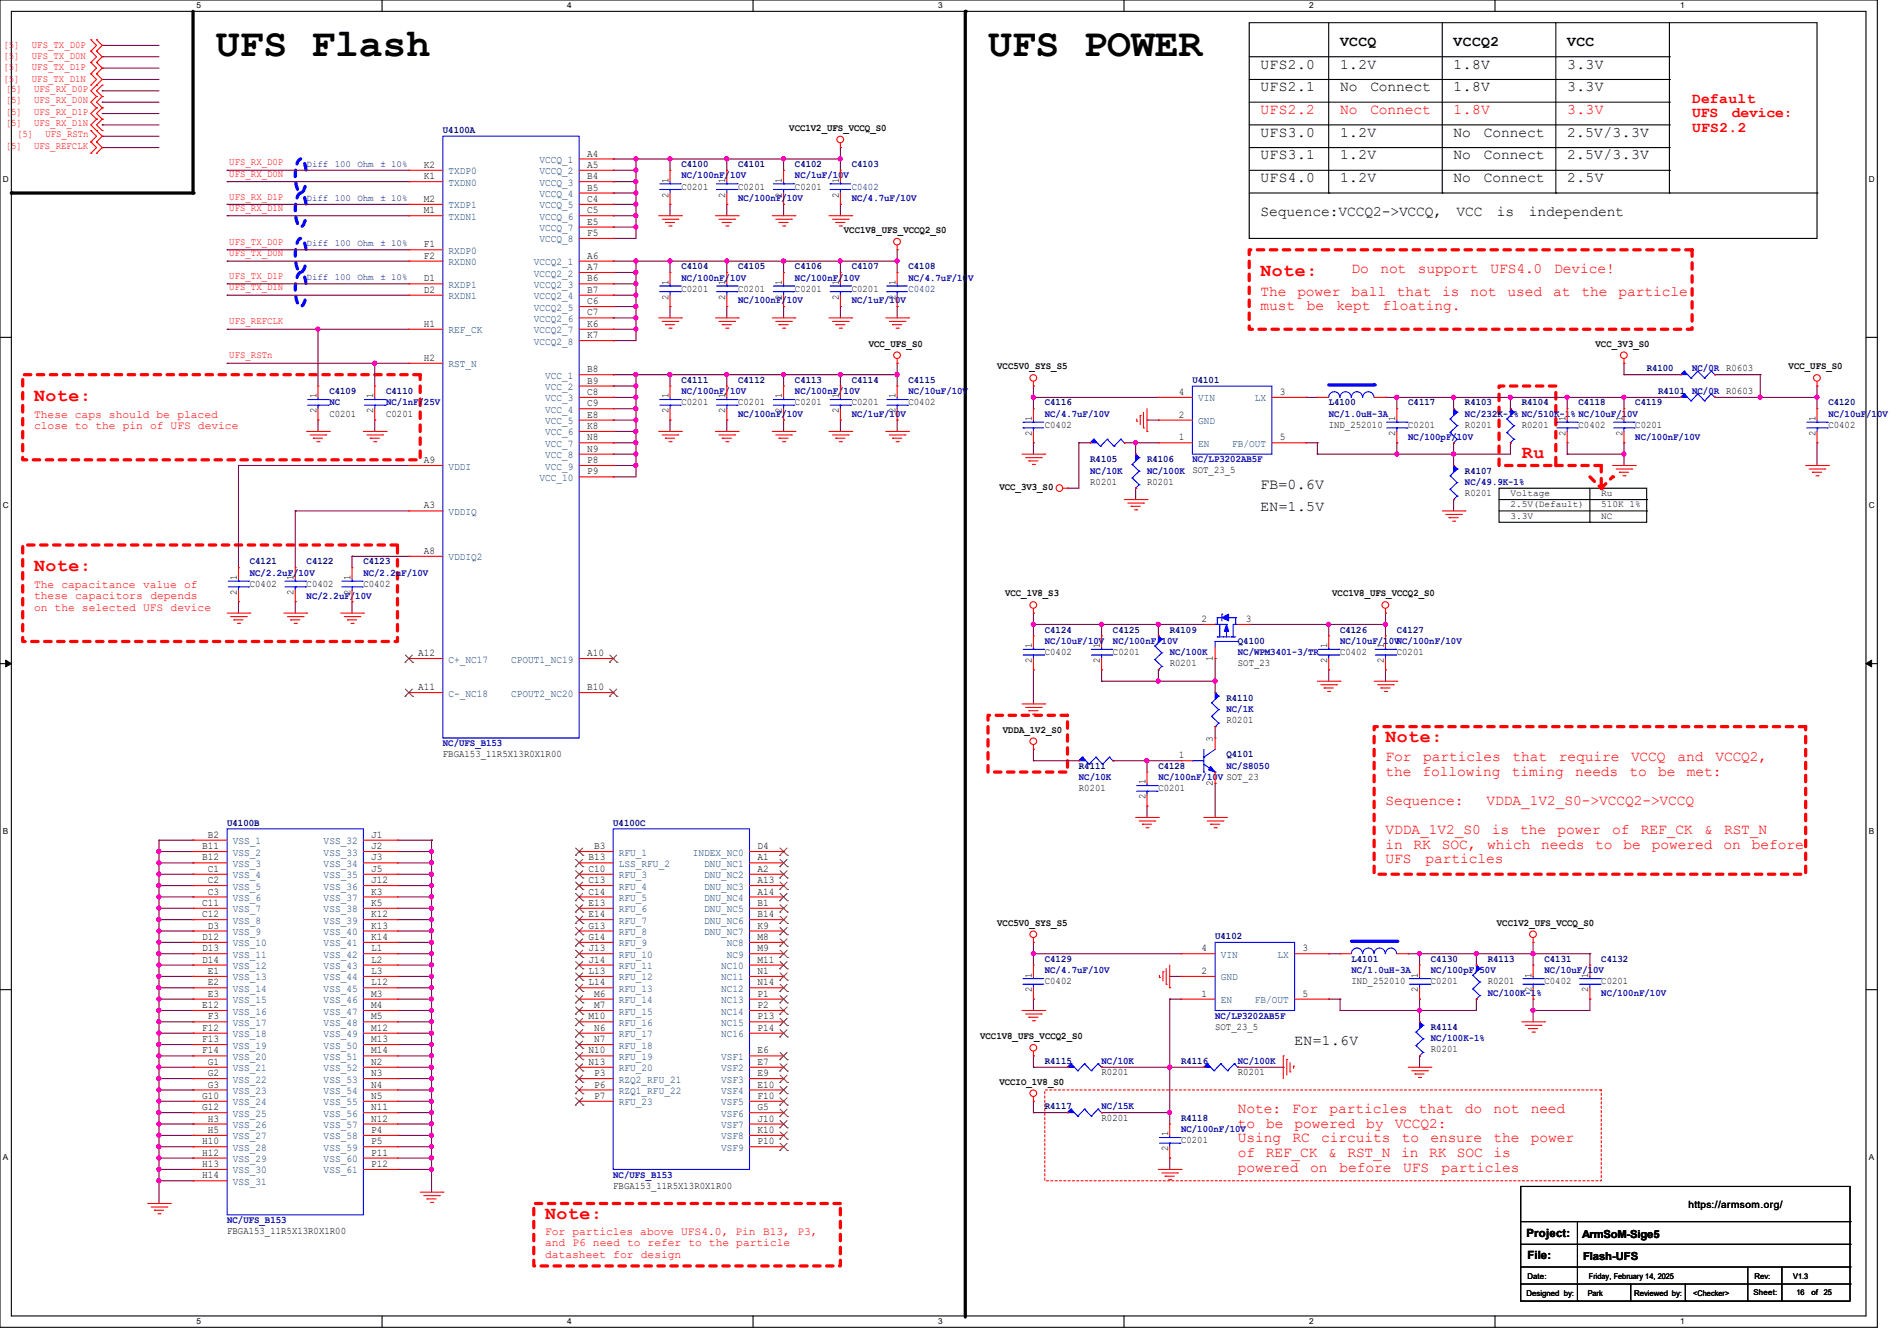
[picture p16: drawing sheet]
<svg xmlns="http://www.w3.org/2000/svg" width="297mm" height="210mm" viewBox="0 0 297 210" stroke-linecap="round" stroke-linejoin="round" font-family="sans-serif">
<defs><g id="words">
<g font-size="6.2">
<text x="33.8" y="8.8">UFS Flash</text>
<text x="154.7" y="8.8">UFS POWER</text>
</g>
<g font-size="2.8" fill="#f00">
<text x="197.4" y="43.3">Note:</text>
<text x="5.3" y="62.8">Note:</text>
<text x="238.3" y="71.7">Ru</text>
<text x="5.3" y="89.5">Note:</text>
<text x="216.9" y="116.2">Note:</text>
<text x="85.3" y="190.8">Note:</text>
</g>
<g font-size="2.3">
<text x="197.4" y="10.8">UFS2.0</text>
<text x="209.8" y="7.2">VCCQ</text>
<text x="209.8" y="10.8">1.2V</text>
<text x="227.6" y="10.8">1.8V</text>
<text x="227.6" y="7.2">VCCQ2</text>
<text x="245.4" y="7.2">VCC</text>
<text x="245.4" y="10.8">3.3V</text>
<text x="197.4" y="14.3">UFS2.1</text>
<text x="209.8" y="14.3">No</text>
<text x="214.5" y="14.3">Connect</text>
<text x="227.6" y="14.3">1.8V</text>
<text x="245.4" y="14.3">3.3V</text>
<text x="197.4" y="21.4">UFS3.0</text>
<text x="209.8" y="21.4">1.2V</text>
<text x="227.6" y="21.4">No</text>
<text x="232.3" y="21.4">Connect</text>
<text x="245.4" y="21.4">2.5V/3.3V</text>
<text x="197.4" y="28.5">UFS4.0</text>
<text x="197.4" y="25">UFS3.1</text>
<text x="209.8" y="25">1.2V</text>
<text x="209.8" y="28.5">1.2V</text>
<text x="227.6" y="28.5">No</text>
<text x="227.6" y="25">No</text>
<text x="232.3" y="28.5">Connect</text>
<text x="232.3" y="25">Connect</text>
<text x="245.4" y="28.5">2.5V</text>
<text x="245.4" y="25">2.5V/3.3V</text>
<text x="197.4" y="33.9">Sequence:VCCQ2-&gt;VCCQ,</text>
<text x="228" y="33.9">VCC</text>
<text x="234.4" y="33.9">is</text>
<text x="239.4" y="33.9">independent</text>
<text x="197.4" y="76.6">FB=0.6V</text>
<text x="197.4" y="80.1">EN=1.5V</text>
<text x="202.7" y="163.7">EN=1.6V</text>
</g>
<g font-size="2.3" fill="#f00">
<text x="197.4" y="17.9">UFS2.2</text>
<text x="209.8" y="17.9">No</text>
<text x="214.5" y="17.9">Connect</text>
<text x="227.6" y="17.9">1.8V</text>
<text x="245.4" y="17.9">3.3V</text>
<text x="264.9" y="16.1">Default</text>
<text x="264.9" y="18.4">UFS</text>
<text x="264.9" y="20.7">UFS2.2</text>
<text x="271.1" y="18.4">device:</text>
<text x="197.4" y="46.3">The</text>
<text x="203.1" y="46.3">power</text>
<text x="211.6" y="46.3">ball</text>
<text x="211.6" y="42.8">Do</text>
<text x="216.1" y="42.8">not</text>
<text x="218.7" y="46.3">that</text>
<text x="222" y="42.8">support</text>
<text x="225.8" y="46.3">is</text>
<text x="230.2" y="46.3">not</text>
<text x="233.3" y="42.8">UFS4.0</text>
<text x="236" y="46.3">used</text>
<text x="243.2" y="46.3">at</text>
<text x="243.3" y="42.8">Device!</text>
<text x="247.6" y="46.3">the</text>
<text x="253.4" y="46.3">particle</text>
<text x="197.4" y="48.6">must</text>
<text x="204.6" y="48.6">be</text>
<text x="209.2" y="48.6">kept</text>
<text x="216.5" y="48.6">floating.</text>
<text x="216.9" y="119.2">For</text>
<text x="222.8" y="119.2">particles</text>
<text x="236.8" y="119.2">that</text>
<text x="244.1" y="119.2">require</text>
<text x="255.4" y="119.2">VCCQ</text>
<text x="262.6" y="119.2">and</text>
<text x="268.6" y="119.2">VCCQ2,</text>
<text x="216.9" y="121.5">the</text>
<text x="222.7" y="121.5">following</text>
<text x="236.7" y="121.5">timing</text>
<text x="246.6" y="121.5">needs</text>
<text x="255.1" y="121.5">to</text>
<text x="259.6" y="121.5">be</text>
<text x="264.1" y="121.5">met:</text>
<text x="216.9" y="126.1">Sequence:</text>
<text x="216.9" y="130.6">VDDA_1V2_S0</text>
<text x="232.7" y="126.1">VDDA_1V2_S0-&gt;VCCQ2-&gt;VCCQ</text>
<text x="233.6" y="130.6">is</text>
<text x="238" y="130.6">the</text>
<text x="243.8" y="130.6">power</text>
<text x="252.4" y="130.6">of</text>
<text x="256.9" y="130.6">REF_CK</text>
<text x="266.8" y="130.6">&amp;</text>
<text x="269.9" y="130.6">RST_N</text>
<text x="216.9" y="132.9">in</text>
<text x="216.9" y="135.2">UFS</text>
<text x="221.3" y="132.9">RK</text>
<text x="223.2" y="135.2">particles</text>
<text x="225.7" y="132.9">SOC,</text>
<text x="232.8" y="132.9">which</text>
<text x="241.3" y="132.9">needs</text>
<text x="249.8" y="132.9">to</text>
<text x="254.2" y="132.9">be</text>
<text x="258.6" y="132.9">powered</text>
<text x="269.8" y="132.9">on</text>
<text x="274.3" y="132.9">before</text>
<text x="193.8" y="174.3">Note:</text>
<text x="193.8" y="176.6">to</text>
<text x="193.8" y="178.9">Using</text>
<text x="198.2" y="176.6">be</text>
<text x="202.3" y="174.3">For</text>
<text x="202.4" y="178.9">RC</text>
<text x="202.7" y="176.6">powered</text>
<text x="206.8" y="178.9">circuits</text>
<text x="208.2" y="174.3">particles</text>
<text x="213.9" y="176.6">by</text>
<text x="218.4" y="176.6">VCCQ2:</text>
<text x="219.5" y="178.9">to</text>
<text x="222.1" y="174.3">that</text>
<text x="223.9" y="178.9">ensure</text>
<text x="229.3" y="174.3">do</text>
<text x="233.8" y="174.3">not</text>
<text x="233.8" y="178.9">the</text>
<text x="239.6" y="174.3">need</text>
<text x="239.7" y="178.9">power</text>
<text x="193.8" y="181.2">of</text>
<text x="193.8" y="183.5">powered</text>
<text x="198.2" y="181.2">REF_CK</text>
<text x="205.1" y="183.5">on</text>
<text x="207.9" y="181.2">&amp;</text>
<text x="209.7" y="183.5">before</text>
<text x="210.9" y="181.2">RST_N</text>
<text x="219.4" y="181.2">in</text>
<text x="219.7" y="183.5">UFS</text>
<text x="223.7" y="181.2">RK</text>
<text x="225.7" y="183.5">particles</text>
<text x="228.1" y="181.2">SOC</text>
<text x="233.8" y="181.2">is</text>
</g>
<g font-size="1.8" fill="#f00">
<text x="5.3" y="65.4">These caps should be placed</text>
<text x="5.3" y="67.2">close to the pin of UFS device</text>
<text x="5.3" y="92.1">The capacitance value of</text>
<text x="5.3" y="93.9">these capacitors depends</text>
<text x="5.3" y="95.6">on the selected UFS device</text>
<text x="85.3" y="193.4">For particles above UFS4.0, Pin B13, P3,</text>
<text x="85.3" y="195.2">and P6 need to refer to the particle</text>
<text x="85.3" y="197">datasheet for design</text>
</g>
<g font-size="1.8">
<text x="239" y="193.7">Project:</text>
<text x="239.1" y="197.2">File:</text>
</g>
<g font-size="1.7">
<text x="247.7" y="193.8">ArmSoM-Sige5</text>
<text x="247.9" y="197.4">Flash-UFS</text>
</g>
<g font-size="1.6" fill="#f00">
<text x=".6" y="7.5">[5</text>
<text x=".6" y="9.2">[5</text>
<text x=".6" y="11">[5</text>
<text x="2.2" y="7.5">]</text>
<text x="2.2" y="9.2">]</text>
<text x="2.2" y="11">]</text>
<text x="5" y="7.5">UFS_TX_D0P</text>
<text x="5" y="9.2">UFS_TX_D0N</text>
<text x="5" y="11">UFS_TX_D1P</text>
<text x=".6" y="12.8">[5</text>
<text x=".9" y="14.4">[5]</text>
<text x=".9" y="16.2">[5]</text>
<text x=".9" y="17.9">[5]</text>
<text x="2.2" y="12.8">]</text>
<text x="5" y="12.8">UFS_TX_D1N</text>
<text x="5.3" y="14.4">UFS_RX_D0P</text>
<text x="5.3" y="16.2">UFS_RX_D0N</text>
<text x="5.3" y="17.9">UFS_RX_D1P</text>
<text x=".9" y="19.7">[5]</text>
<text x=".9" y="23.3">[5]</text>
<text x="2.7" y="21.5">[5]</text>
<text x="5.3" y="19.7">UFS_RX_D1N</text>
<text x="5.3" y="23.3">UFS_REFCLK</text>
<text x="7.1" y="21.5">UFS_RSTn</text>
<text x="35.9" y="25.9">UFS_RX_D0P</text>
<text x="35.9" y="27.7">UFS_RX_D0N</text>
<text x="35.9" y="31.2">UFS_RX_D1P</text>
<text x="35.9" y="33">UFS_RX_D1N</text>
<text x="35.9" y="38.4">UFS_TX_D0P</text>
<text x="35.9" y="40.1">UFS_TX_D0N</text>
<text x="35.9" y="43.7">UFS_TX_D1P</text>
<text x="35.9" y="45.5">UFS_TX_D1N</text>
<text x="35.9" y="50.8">UFS_REFCLK</text>
<text x="35.9" y="56.1">UFS_RSTn</text>
</g>
<g font-size="1.6" fill="#000080">
<text x="69.3" y="20.8">U4100A</text>
<text x="106.7" y="26.2">C4100</text>
<text x="115.6" y="26.2">C4101</text>
<text x="124.5" y="26.2">C4102</text>
<text x="133.3" y="26.2">C4103</text>
<text x="133.3" y="29.7">C0402</text>
<text x="106.7" y="42.2">C4104</text>
<text x="115.6" y="42.2">C4105</text>
<text x="124.5" y="42.2">C4106</text>
<text x="133.3" y="42.2">C4107</text>
<text x="142.2" y="42.2">C4108</text>
<text x="142.2" y="45.7">C0402</text>
<text x="106.7" y="59.9">C4111</text>
<text x="115.6" y="59.9">C4112</text>
<text x="124.5" y="59.9">C4113</text>
<text x="133.3" y="59.9">C4114</text>
<text x="142.2" y="59.9">C4115</text>
<text x="186.7" y="59.9">U4101</text>
<text x="257.8" y="58.2">R4100</text>
<text x="51.6" y="61.7">C4109</text>
<text x="60.5" y="61.7">C4110</text>
<text x="163.6" y="63.5">C4116</text>
<text x="208" y="63.5">L4100</text>
<text x="220.5" y="63.5">C4117</text>
<text x="229.4" y="63.5">R4103</text>
<text x="238.3" y="63.5">R4104</text>
<text x="247.1" y="63.5">C4118</text>
<text x="256" y="63.5">C4119</text>
<text x="259.6" y="61.7">R4101</text>
<text x="286.3" y="63.5">C4120</text>
<text x="170.7" y="72.4">R4105</text>
<text x="179.6" y="72.4">R4106</text>
<text x="229.4" y="74.2">R4107</text>
<text x="39.1" y="88.4">C4121</text>
<text x="48" y="88.4">C4122</text>
<text x="56.9" y="88.4">C4123</text>
<text x="163.6" y="99.1">C4124</text>
<text x="174.2" y="99.1">C4125</text>
<text x="183.1" y="99.1">R4109</text>
<text x="193.8" y="100.8">Q4100</text>
<text x="209.8" y="99.1">C4126</text>
<text x="218.7" y="99.1">C4127</text>
<text x="192" y="109.7">R4110</text>
<text x="192" y="118.6">Q4101</text>
<text x="168.9" y="120.4">R4111</text>
<text x="181.4" y="120.4">C4128</text>
<text x="35.6" y="129.3">U4100B</text>
<text x="96" y="129.3">U4100C</text>
<text x="190.2" y="147.1">U4102</text>
<text x="163.6" y="150.6">C4129</text>
<text x="211.6" y="150.6">L4101</text>
<text x="224" y="150.6">C4130</text>
<text x="232.9" y="150.6">R4113</text>
<text x="241.8" y="150.6">C4131</text>
<text x="250.7" y="150.6">C4132</text>
<text x="224" y="161.3">R4114</text>
<text x="163.6" y="166.6">R4115</text>
<text x="184.9" y="166.6">R4116</text>
<text x="163.6" y="173.7">R4117</text>
<text x="184.9" y="175.5">R4118</text>
</g>
<g font-size="1.6">
<text x="123.6" y="20.5">VCC1V2_UFS_VCCQ_S0</text>
<text x="66.3" y="26.3">K2</text>
<text x="66.3" y="28.1">K1</text>
<text x="91.9" y="24.5">A4</text>
<text x="91.9" y="26.3">A5</text>
<text x="91.9" y="28.1">B4</text>
<text x="91.9" y="29.8">B5</text>
<text x="104.6" y="28.6" transform="rotate(-90 104.6 28.6)">1</text>
<text x="106.7" y="29.7">C0201</text>
<text x="113.5" y="28.6" transform="rotate(-90 113.5 28.6)">1</text>
<text x="115.6" y="29.7">C0201</text>
<text x="122.4" y="28.6" transform="rotate(-90 122.4 28.6)">1</text>
<text x="124.5" y="29.7">C0201</text>
<text x="131.3" y="28.6" transform="rotate(-90 131.3 28.6)">1</text>
<text x="66.3" y="31.6">M2</text>
<text x="66.3" y="33.4">M1</text>
<text x="91.9" y="31.6">C4</text>
<text x="91.9" y="33.4">C5</text>
<text x="91.9" y="35.2">E5</text>
<text x="104.6" y="30.9" transform="rotate(-90 104.6 30.9)">2</text>
<text x="113.5" y="30.9" transform="rotate(-90 113.5 30.9)">2</text>
<text x="122.4" y="30.9" transform="rotate(-90 122.4 30.9)">2</text>
<text x="131.3" y="30.9" transform="rotate(-90 131.3 30.9)">2</text>
<text x="66.3" y="38.7">F1</text>
<text x="66.3" y="40.5">F2</text>
<text x="91.9" y="40.5">A6</text>
<text x="91.9" y="37">F5</text>
<text x="132.1" y="36.5">VCC1V8_UFS_VCCQ2_S0</text>
<text x="66.3" y="44.1">D1</text>
<text x="66.3" y="45.8">D2</text>
<text x="91.9" y="42.3">A7</text>
<text x="91.9" y="44.1">B6</text>
<text x="91.9" y="45.8">B7</text>
<text x="91.9" y="47.6">C6</text>
<text x="104.6" y="46.9" transform="rotate(-90 104.6 46.9)">2</text>
<text x="104.6" y="44.6" transform="rotate(-90 104.6 44.6)">1</text>
<text x="106.7" y="45.7">C0201</text>
<text x="113.5" y="46.9" transform="rotate(-90 113.5 46.9)">2</text>
<text x="113.5" y="44.6" transform="rotate(-90 113.5 44.6)">1</text>
<text x="115.6" y="45.7">C0201</text>
<text x="122.4" y="46.9" transform="rotate(-90 122.4 46.9)">2</text>
<text x="122.4" y="44.6" transform="rotate(-90 122.4 44.6)">1</text>
<text x="124.5" y="45.7">C0201</text>
<text x="131.3" y="46.9" transform="rotate(-90 131.3 46.9)">2</text>
<text x="131.3" y="44.6" transform="rotate(-90 131.3 44.6)">1</text>
<text x="133.3" y="45.7">C0201</text>
<text x="140.2" y="46.9" transform="rotate(-90 140.2 46.9)">2</text>
<text x="140.2" y="44.6" transform="rotate(-90 140.2 44.6)">1</text>
<text x="66.3" y="51.2">H1</text>
<text x="91.9" y="49.4">C7</text>
<text x="91.9" y="51.2">K6</text>
<text x="91.9" y="53">K7</text>
<text x="66.3" y="56.5">H2</text>
<text x="91.9" y="58.3">B8</text>
<text x="136" y="54.3">VCC_UFS_S0</text>
<text x="156.1" y="57.8">VCC5V0_SYS_S5</text>
<text x="249.8" y="54.3">VCC_3V3_S0</text>
<text x="280" y="57.8">VCC_UFS_S0</text>
<text x="49.5" y="64.7" transform="rotate(-90 49.5 64.7)">2</text>
<text x="49.5" y="62.4" transform="rotate(-90 49.5 62.4)">1</text>
<text x="51.6" y="65.2">C0201</text>
<text x="58.4" y="64.7" transform="rotate(-90 58.4 64.7)">2</text>
<text x="58.4" y="62.4" transform="rotate(-90 58.4 62.4)">1</text>
<text x="60.5" y="65.2">C0201</text>
<text x="91.9" y="60.1">B9</text>
<text x="91.9" y="61.8">C8</text>
<text x="91.9" y="63.6">C9</text>
<text x="91.9" y="65.4">E8</text>
<text x="104.6" y="64.7" transform="rotate(-90 104.6 64.7)">2</text>
<text x="104.6" y="62.4" transform="rotate(-90 104.6 62.4)">1</text>
<text x="106.7" y="63.5">C0201</text>
<text x="113.5" y="64.7" transform="rotate(-90 113.5 64.7)">2</text>
<text x="113.5" y="62.4" transform="rotate(-90 113.5 62.4)">1</text>
<text x="115.6" y="63.5">C0201</text>
<text x="122.4" y="64.7" transform="rotate(-90 122.4 64.7)">2</text>
<text x="122.4" y="62.4" transform="rotate(-90 122.4 62.4)">1</text>
<text x="124.5" y="63.5">C0201</text>
<text x="131.3" y="64.7" transform="rotate(-90 131.3 64.7)">2</text>
<text x="131.3" y="62.4" transform="rotate(-90 131.3 62.4)">1</text>
<text x="133.3" y="63.5">C0201</text>
<text x="140.2" y="64.7" transform="rotate(-90 140.2 64.7)">2</text>
<text x="140.2" y="62.4" transform="rotate(-90 140.2 62.4)">1</text>
<text x="142.2" y="63.5">C0402</text>
<text x="161.5" y="66" transform="rotate(-90 161.5 66)">1</text>
<text x="184.6" y="65.4">2</text>
<text x="184.6" y="61.8">4</text>
<text x="200.4" y="61.8">3</text>
<text x="218.4" y="66" transform="rotate(-90 218.4 66)">1</text>
<text x="245.1" y="66" transform="rotate(-90 245.1 66)">1</text>
<text x="254" y="66" transform="rotate(-90 254 66)">1</text>
<text x="284.2" y="66" transform="rotate(-90 284.2 66)">1</text>
<text x="91.9" y="67.2">K8</text>
<text x="91.9" y="69">N8</text>
<text x="91.9" y="70.7">N9</text>
<text x="161.5" y="68.3" transform="rotate(-90 161.5 68.3)">2</text>
<text x="163.6" y="67">C0402</text>
<text x="184.6" y="69">1</text>
<text x="200.4" y="69">5</text>
<text x="208" y="67">IND_252010</text>
<text x="218.4" y="68.3" transform="rotate(-90 218.4 68.3)">2</text>
<text x="220.5" y="67">C0201</text>
<text x="229.4" y="67">R0201</text>
<text x="238.3" y="67">R0201</text>
<text x="245.1" y="68.3" transform="rotate(-90 245.1 68.3)">2</text>
<text x="247.1" y="67">C0402</text>
<text x="254" y="68.3" transform="rotate(-90 254 68.3)">2</text>
<text x="256" y="67">C0201</text>
<text x="284.2" y="68.3" transform="rotate(-90 284.2 68.3)">2</text>
<text x="286.3" y="67">C0402</text>
<text x="66.3" y="72.5">A9</text>
<text x="91.9" y="72.5">P8</text>
<text x="91.9" y="74.3">P9</text>
<text x="156.5" y="76.7">VCC_3V3_S0</text>
<text x="170.7" y="75.9">R0201</text>
<text x="179.6" y="75.9">R0201</text>
<text x="186.7" y="74.1">SOT_23_5</text>
<text x="229.4" y="77.7">R0201</text>
<text x="66.3" y="79.6">A3</text>
<text x="66.3" y="86.7">A8</text>
<text x="37.1" y="93.2" transform="rotate(-90 37.1 93.2)">2</text>
<text x="37.1" y="90.8" transform="rotate(-90 37.1 90.8)">1</text>
<text x="39.1" y="91.9">C0402</text>
<text x="46" y="93.2" transform="rotate(-90 46 93.2)">2</text>
<text x="46" y="90.8" transform="rotate(-90 46 90.8)">1</text>
<text x="48" y="91.9">C0402</text>
<text x="54.9" y="93.2" transform="rotate(-90 54.9 93.2)">2</text>
<text x="54.9" y="90.8" transform="rotate(-90 54.9 90.8)">1</text>
<text x="56.9" y="91.9">C0402</text>
<text x="157.4" y="93.4">VCC_1V8_S3</text>
<text x="208.6" y="93.4">VCC1V8_UFS_VCCQ2_S0</text>
<text x="161.5" y="101.5" transform="rotate(-90 161.5 101.5)">1</text>
<text x="172.2" y="101.5" transform="rotate(-90 172.2 101.5)">1</text>
<text x="188.1" y="97.4">2</text>
<text x="195" y="97.4">3</text>
<text x="207.8" y="101.5" transform="rotate(-90 207.8 101.5)">1</text>
<text x="216.7" y="101.5" transform="rotate(-90 216.7 101.5)">1</text>
<text x="65.4" y="102.7">A12</text>
<text x="91.9" y="102.7">A10</text>
<text x="161.5" y="103.8" transform="rotate(-90 161.5 103.8)">2</text>
<text x="163.6" y="102.6">C0402</text>
<text x="172.2" y="103.8" transform="rotate(-90 172.2 103.8)">2</text>
<text x="174.2" y="102.6">C0201</text>
<text x="183.1" y="104.4">R0201</text>
<text x="189.9" y="103.5" transform="rotate(-90 189.9 103.5)">1</text>
<text x="193.8" y="104.4">SOT_23</text>
<text x="207.8" y="103.8" transform="rotate(-90 207.8 103.8)">2</text>
<text x="209.8" y="102.6">C0402</text>
<text x="216.7" y="103.8" transform="rotate(-90 216.7 103.8)">2</text>
<text x="218.7" y="102.6">C0201</text>
<text x="65.4" y="108.1">A11</text>
<text x="91.9" y="108.1">B10</text>
<text x="192" y="113.2">R0201</text>
<text x="69.3" y="118.6">FBGA153_11R5X13R0X1R00</text>
<text x="157" y="114.7">VDDA_1V2_S0</text>
<text x="184.6" y="118.7">1</text>
<text x="189.9" y="116.1" transform="rotate(-90 189.9 116.1)">3</text>
<text x="168.9" y="123.9">R0201</text>
<text x="179.3" y="125.2" transform="rotate(-90 179.3 125.2)">2</text>
<text x="179.3" y="122.9" transform="rotate(-90 179.3 122.9)">1</text>
<text x="181.4" y="123.9">C0201</text>
<text x="189.9" y="123" transform="rotate(-90 189.9 123)">2</text>
<text x="32.6" y="131.2">B2</text>
<text x="58.1" y="131.2">J1</text>
<text x="31.7" y="133">B11</text>
<text x="31.7" y="134.7">B12</text>
<text x="32.6" y="136.5">C1</text>
<text x="58.1" y="133">J2</text>
<text x="58.1" y="134.7">J3</text>
<text x="58.1" y="136.5">J5</text>
<text x="92.1" y="134.7">B13</text>
<text x="92.1" y="136.5">C10</text>
<text x="93" y="133">B3</text>
<text x="118.6" y="133">D4</text>
<text x="118.6" y="134.7">A1</text>
<text x="118.6" y="136.5">A2</text>
<text x="31.7" y="141.9">C11</text>
<text x="31.7" y="143.6">C12</text>
<text x="32.6" y="138.3">C2</text>
<text x="32.6" y="140.1">C3</text>
<text x="58.1" y="138.3">J12</text>
<text x="58.1" y="140.1">K3</text>
<text x="58.1" y="141.9">K5</text>
<text x="58.1" y="143.6">K12</text>
<text x="92.1" y="138.3">C13</text>
<text x="92.1" y="140.1">C14</text>
<text x="92.1" y="141.9">E13</text>
<text x="92.1" y="143.6">E14</text>
<text x="118.6" y="138.3">A13</text>
<text x="118.6" y="140.1">A14</text>
<text x="118.6" y="141.9">B1</text>
<text x="118.6" y="143.6">B14</text>
<text x="31.7" y="147.2">D12</text>
<text x="31.7" y="149">D13</text>
<text x="32.6" y="145.4">D3</text>
<text x="58.1" y="145.4">K13</text>
<text x="58.1" y="147.2">K14</text>
<text x="58.1" y="149">L1</text>
<text x="92.1" y="145.4">G13</text>
<text x="92.1" y="147.2">G14</text>
<text x="92.1" y="149">J13</text>
<text x="118.6" y="145.4">K9</text>
<text x="118.6" y="147.2">M8</text>
<text x="118.6" y="149">M9</text>
<text x="156.1" y="144.9">VCC5V0_SYS_S5</text>
<text x="188.1" y="149">4</text>
<text x="203.9" y="149">3</text>
<text x="234.4" y="144.9">VCC1V2_UFS_VCCQ_S0</text>
<text x="31.7" y="150.7">D14</text>
<text x="32.6" y="152.5">E1</text>
<text x="32.6" y="154.3">E2</text>
<text x="58.1" y="150.7">L2</text>
<text x="58.1" y="152.5">L3</text>
<text x="58.1" y="154.3">L12</text>
<text x="92.1" y="150.7">J14</text>
<text x="92.1" y="152.5">L13</text>
<text x="92.1" y="154.3">L14</text>
<text x="118.6" y="150.7">M11</text>
<text x="118.6" y="152.5">N1</text>
<text x="118.6" y="154.3">N14</text>
<text x="161.5" y="155.4" transform="rotate(-90 161.5 155.4)">2</text>
<text x="161.5" y="153.1" transform="rotate(-90 161.5 153.1)">1</text>
<text x="163.6" y="154.1">C0402</text>
<text x="188.1" y="152.5">2</text>
<text x="211.6" y="154.1">IND_252010</text>
<text x="222" y="155.4" transform="rotate(-90 222 155.4)">2</text>
<text x="222" y="153.1" transform="rotate(-90 222 153.1)">1</text>
<text x="224" y="154.1">C0201</text>
<text x="232.9" y="154.1">R0201</text>
<text x="239.8" y="155.4" transform="rotate(-90 239.8 155.4)">2</text>
<text x="239.8" y="153.1" transform="rotate(-90 239.8 153.1)">1</text>
<text x="241.8" y="154.1">C0402</text>
<text x="248.7" y="155.4" transform="rotate(-90 248.7 155.4)">2</text>
<text x="248.7" y="153.1" transform="rotate(-90 248.7 153.1)">1</text>
<text x="250.7" y="154.1">C0201</text>
<text x="31.7" y="157.9">E12</text>
<text x="31.7" y="161.4">F12</text>
<text x="32.6" y="156.1">E3</text>
<text x="32.6" y="159.6">F3</text>
<text x="58.1" y="156.1">M3</text>
<text x="58.1" y="157.9">M4</text>
<text x="58.1" y="159.6">M5</text>
<text x="58.1" y="161.4">M12</text>
<text x="92.1" y="159.6">M10</text>
<text x="93" y="156.1">M6</text>
<text x="93" y="157.9">M7</text>
<text x="93" y="161.4">N6</text>
<text x="118.6" y="156.1">P1</text>
<text x="118.6" y="157.9">P2</text>
<text x="118.6" y="159.6">P13</text>
<text x="118.6" y="161.4">P14</text>
<text x="188.1" y="156.1">1</text>
<text x="190.2" y="161.2">SOT_23_5</text>
<text x="203.9" y="156.1">5</text>
<text x="31.7" y="163.2">F13</text>
<text x="31.7" y="165">F14</text>
<text x="32.6" y="166.8">G1</text>
<text x="58.1" y="163.2">M13</text>
<text x="58.1" y="165">M14</text>
<text x="58.1" y="166.8">N2</text>
<text x="92.1" y="165">N10</text>
<text x="92.1" y="166.8">N13</text>
<text x="93" y="163.2">N7</text>
<text x="118.6" y="165">E6</text>
<text x="118.6" y="166.8">E7</text>
<text x="153.5" y="162.7">VCC1V8_UFS_VCCQ2_S0</text>
<text x="224" y="164.8">R0201</text>
<text x="31.7" y="172.1">G10</text>
<text x="31.7" y="173.9">G12</text>
<text x="32.6" y="168.5">G2</text>
<text x="32.6" y="170.3">G3</text>
<text x="58.1" y="168.5">N3</text>
<text x="58.1" y="170.3">N4</text>
<text x="58.1" y="172.1">N5</text>
<text x="58.1" y="173.9">N11</text>
<text x="93" y="168.5">P3</text>
<text x="93" y="170.3">P6</text>
<text x="93" y="172.1">P7</text>
<text x="118.6" y="168.5">E9</text>
<text x="118.6" y="170.3">E10</text>
<text x="118.6" y="172.1">F10</text>
<text x="118.6" y="173.9">G5</text>
<text x="156.5" y="169.8">VCCIO_1V8_S0</text>
<text x="172.5" y="168.4">R0201</text>
<text x="193.8" y="168.4">R0201</text>
<text x="31.7" y="179.2">H10</text>
<text x="32.6" y="175.6">H3</text>
<text x="32.6" y="177.4">H5</text>
<text x="58.1" y="175.6">N12</text>
<text x="58.1" y="177.4">P4</text>
<text x="58.1" y="179.2">P5</text>
<text x="118.6" y="175.6">J10</text>
<text x="118.6" y="177.4">K10</text>
<text x="118.6" y="179.2">P10</text>
<text x="172.5" y="175.5">R0201</text>
<text x="182.9" y="178" transform="rotate(-90 182.9 178)">1</text>
<text x="184.9" y="179">C0201</text>
<text x="31.7" y="181">H12</text>
<text x="31.7" y="182.8">H13</text>
<text x="31.7" y="184.5">H14</text>
<text x="58.1" y="181">P11</text>
<text x="58.1" y="182.8">P12</text>
<text x="182.9" y="180.3" transform="rotate(-90 182.9 180.3)">2</text>
<text x="96" y="186.1">FBGA153_11R5X13R0X1R00</text>
<text x="264.4" y="189.2">https://armsom.org/</text>
<text x="35.6" y="193.3">FBGA153_11R5X13R0X1R00</text>
</g>
<g font-size="1.6" fill="#004080">
<text x="70.2" y="27.3">TXDP0</text>
<text x="70.2" y="29.1">TXDN0</text>
<text x="84.5" y="25.5">VCCQ_1</text>
<text x="84.5" y="27.3">VCCQ_2</text>
<text x="84.5" y="29.1">VCCQ_3</text>
<text x="70.2" y="32.6">TXDP1</text>
<text x="70.2" y="34.4">TXDN1</text>
<text x="84.5" y="30.9">VCCQ_4</text>
<text x="84.5" y="32.6">VCCQ_5</text>
<text x="84.5" y="34.4">VCCQ_6</text>
<text x="70.2" y="39.8">RXDP0</text>
<text x="70.2" y="41.5">RXDN0</text>
<text x="83.6" y="41.5">VCCQ2_1</text>
<text x="84.5" y="36.2">VCCQ_7</text>
<text x="84.5" y="38">VCCQ_8</text>
<text x="70.2" y="45.1">RXDP1</text>
<text x="70.2" y="46.9">RXDN1</text>
<text x="83.6" y="43.3">VCCQ2_2</text>
<text x="83.6" y="45.1">VCCQ2_3</text>
<text x="83.6" y="46.9">VCCQ2_4</text>
<text x="70.2" y="52.2">REF_CK</text>
<text x="83.6" y="48.6">VCCQ2_5</text>
<text x="83.6" y="50.4">VCCQ2_6</text>
<text x="83.6" y="52.2">VCCQ2_7</text>
<text x="83.6" y="54">VCCQ2_8</text>
<text x="70.2" y="57.5">RST_N</text>
<text x="85.3" y="59.3">VCC_1</text>
<text x="85.3" y="61.1">VCC_2</text>
<text x="85.3" y="62.9">VCC_3</text>
<text x="85.3" y="64.6">VCC_4</text>
<text x="187.6" y="62.9">VIN</text>
<text x="196.5" y="62.9">LX</text>
<text x="85.3" y="66.4">VCC_5</text>
<text x="85.3" y="68.2">VCC_6</text>
<text x="85.3" y="70">VCC_7</text>
<text x="85.3" y="71.8">VCC_8</text>
<text x="187.6" y="70">EN</text>
<text x="187.6" y="66.4">GND</text>
<text x="192.9" y="70">FB/OUT</text>
<text x="70.2" y="73.5">VDDI</text>
<text x="84.5" y="75.3">VCC_10</text>
<text x="85.3" y="73.5">VCC_9</text>
<text x="70.2" y="80.6">VDDIQ</text>
<text x="70.2" y="87.8">VDDIQ2</text>
<text x="70.2" y="103.8">C+_NC17</text>
<text x="80" y="103.8">CPOUT1_NC19</text>
<text x="70.2" y="109.1">C-_NC18</text>
<text x="80" y="109.1">CPOUT2_NC20</text>
<text x="36.4" y="132.2">VSS_1</text>
<text x="36.4" y="134">VSS_2</text>
<text x="36.4" y="135.8">VSS_3</text>
<text x="36.4" y="137.5">VSS_4</text>
<text x="50.7" y="132.2">VSS_32</text>
<text x="50.7" y="134">VSS_33</text>
<text x="50.7" y="135.8">VSS_34</text>
<text x="50.7" y="137.5">VSS_35</text>
<text x="96.9" y="134">RFU_1</text>
<text x="96.9" y="135.8">LSS_RFU_2</text>
<text x="96.9" y="137.5">RFU_3</text>
<text x="108.5" y="134">INDEX_NC0</text>
<text x="110.2" y="135.8">DNU_NC1</text>
<text x="110.2" y="137.5">DNU_NC2</text>
<text x="36.4" y="139.3">VSS_5</text>
<text x="36.4" y="141.1">VSS_6</text>
<text x="36.4" y="142.9">VSS_7</text>
<text x="50.7" y="139.3">VSS_36</text>
<text x="50.7" y="141.1">VSS_37</text>
<text x="50.7" y="142.9">VSS_38</text>
<text x="96.9" y="139.3">RFU_4</text>
<text x="96.9" y="141.1">RFU_5</text>
<text x="96.9" y="142.9">RFU_6</text>
<text x="110.2" y="139.3">DNU_NC3</text>
<text x="110.2" y="141.1">DNU_NC4</text>
<text x="110.2" y="142.9">DNU_NC5</text>
<text x="36.4" y="144.7">VSS_8</text>
<text x="36.4" y="146.4">VSS_9</text>
<text x="36.4" y="148.2">VSS_10</text>
<text x="36.4" y="150">VSS_11</text>
<text x="50.7" y="144.7">VSS_39</text>
<text x="50.7" y="146.4">VSS_40</text>
<text x="50.7" y="148.2">VSS_41</text>
<text x="50.7" y="150">VSS_42</text>
<text x="96.9" y="144.7">RFU_7</text>
<text x="96.9" y="146.4">RFU_8</text>
<text x="96.9" y="148.2">RFU_9</text>
<text x="96.9" y="150">RFU_10</text>
<text x="110.2" y="144.7">DNU_NC6</text>
<text x="110.2" y="146.4">DNU_NC7</text>
<text x="113.8" y="148.2">NC8</text>
<text x="113.8" y="150">NC9</text>
<text x="191.1" y="150">VIN</text>
<text x="200" y="150">LX</text>
<text x="36.4" y="151.8">VSS_12</text>
<text x="36.4" y="153.5">VSS_13</text>
<text x="36.4" y="155.3">VSS_14</text>
<text x="50.7" y="151.8">VSS_43</text>
<text x="50.7" y="153.5">VSS_44</text>
<text x="50.7" y="155.3">VSS_45</text>
<text x="96.9" y="151.8">RFU_11</text>
<text x="96.9" y="153.5">RFU_12</text>
<text x="96.9" y="155.3">RFU_13</text>
<text x="112.9" y="151.8">NC10</text>
<text x="112.9" y="153.5">NC11</text>
<text x="112.9" y="155.3">NC12</text>
<text x="191.1" y="153.5">GND</text>
<text x="36.4" y="157.1">VSS_15</text>
<text x="36.4" y="158.9">VSS_16</text>
<text x="36.4" y="160.7">VSS_17</text>
<text x="50.7" y="157.1">VSS_46</text>
<text x="50.7" y="158.9">VSS_47</text>
<text x="50.7" y="160.7">VSS_48</text>
<text x="96.9" y="157.1">RFU_14</text>
<text x="96.9" y="158.9">RFU_15</text>
<text x="96.9" y="160.7">RFU_16</text>
<text x="112.9" y="157.1">NC13</text>
<text x="112.9" y="158.9">NC14</text>
<text x="112.9" y="160.7">NC15</text>
<text x="191.1" y="157.1">EN</text>
<text x="196.5" y="157.1">FB/OUT</text>
<text x="36.4" y="162.4">VSS_18</text>
<text x="36.4" y="164.2">VSS_19</text>
<text x="36.4" y="166">VSS_20</text>
<text x="36.4" y="167.8">VSS_21</text>
<text x="50.7" y="162.4">VSS_49</text>
<text x="50.7" y="164.2">VSS_50</text>
<text x="50.7" y="166">VSS_51</text>
<text x="50.7" y="167.8">VSS_52</text>
<text x="96.9" y="162.4">RFU_17</text>
<text x="96.9" y="164.2">RFU_18</text>
<text x="96.9" y="166">RFU_19</text>
<text x="96.9" y="167.8">RFU_20</text>
<text x="112.9" y="162.4">NC16</text>
<text x="112.9" y="166">VSF1</text>
<text x="112.9" y="167.8">VSF2</text>
<text x="36.4" y="169.5">VSS_22</text>
<text x="36.4" y="171.3">VSS_23</text>
<text x="36.4" y="173.1">VSS_24</text>
<text x="50.7" y="169.5">VSS_53</text>
<text x="50.7" y="171.3">VSS_54</text>
<text x="50.7" y="173.1">VSS_55</text>
<text x="96.9" y="169.5">RZQ2_RFU_21</text>
<text x="96.9" y="171.3">RZQ1_RFU_22</text>
<text x="96.9" y="173.1">RFU_23</text>
<text x="112.9" y="169.5">VSF3</text>
<text x="112.9" y="171.3">VSF4</text>
<text x="112.9" y="173.1">VSF5</text>
<text x="36.4" y="174.9">VSS_25</text>
<text x="36.4" y="176.7">VSS_26</text>
<text x="36.4" y="178.4">VSS_27</text>
<text x="50.7" y="174.9">VSS_56</text>
<text x="50.7" y="176.7">VSS_57</text>
<text x="50.7" y="178.4">VSS_58</text>
<text x="112.9" y="174.9">VSF6</text>
<text x="112.9" y="176.7">VSF7</text>
<text x="112.9" y="178.4">VSF8</text>
<text x="36.4" y="180.2">VSS_28</text>
<text x="36.4" y="182">VSS_29</text>
<text x="36.4" y="183.8">VSS_30</text>
<text x="36.4" y="185.5">VSS_31</text>
<text x="50.7" y="180.2">VSS_59</text>
<text x="50.7" y="182">VSS_60</text>
<text x="50.7" y="183.8">VSS_61</text>
<text x="112.9" y="180.2">VSF9</text>
</g>
<g font-size="1.6" fill="#0000a0">
<text x="106.7" y="27.9">NC/100nF/10V</text>
<text x="124.5" y="27.9">NC/1uF/10V</text>
<text x="115.6" y="31.5">NC/100nF/10V</text>
<text x="133.3" y="31.5">NC/4.7uF/10V</text>
<text x="106.7" y="43.9">NC/100nF/10V</text>
<text x="115.6" y="47.5">NC/100nF/10V</text>
<text x="124.5" y="43.9">NC/100nF/10V</text>
<text x="133.3" y="47.5">NC/1uF/10V</text>
<text x="142.2" y="43.9">NC/4.7uF/10</text>
<text x="151.6" y="43.9">V</text>
<text x="264.9" y="58.2">NC/0R R0603</text>
<text x="51.6" y="63.5">NC</text>
<text x="60.5" y="63.5">NC/1nF/25V</text>
<text x="106.7" y="61.7">NC/100nF/10V</text>
<text x="115.6" y="65.3">NC/100nF/10V</text>
<text x="124.5" y="61.7">NC/100nF/10V</text>
<text x="133.3" y="65.3">NC/1uF/10V</text>
<text x="142.2" y="61.7">NC/10uF/10V</text>
<text x="163.6" y="65.3">NC/4.7uF/10V</text>
<text x="208" y="65.3">NC/1.0uH-3A</text>
<text x="229.4" y="65.3">NC/232K-1% NC/510K-1% NC/10uF/10V</text>
<text x="264.9" y="61.7">NC/0R R0603</text>
<text x="286.3" y="65.3">NC/10uF</text>
<text x="292.2" y="65.3">/10V</text>
<text x="220.5" y="68.8">NC/100pF/10V</text>
<text x="256" y="68.8">NC/100nF/10V</text>
<text x="170.7" y="74.2">NC/10K</text>
<text x="179.6" y="74.2">NC/100K</text>
<text x="186.7" y="72.4">NC/LP3202AB5F</text>
<text x="229.4" y="75.9">NC/49.9K-1%</text>
<text x="39.1" y="90.2">NC/2.2uF/10V</text>
<text x="48" y="93.7">NC/2.2uF/10V</text>
<text x="56.9" y="90.2">NC/2.2uF/10V</text>
<text x="163.6" y="100.8">NC/10uF/10V</text>
<text x="174.2" y="100.8">NC/100nF/10V</text>
<text x="209.8" y="100.8">NC/10uF/10VNC/100nF/10V</text>
<text x="183.1" y="102.6">NC/100K</text>
<text x="193.8" y="102.6">NC/WPM3401-3/TR</text>
<text x="192" y="111.5">NC/1K</text>
<text x="69.3" y="116.8">NC/UFS_B153</text>
<text x="168.9" y="122.2">NC/10K</text>
<text x="181.4" y="122.2">NC/100nF/10V SOT_23</text>
<text x="192" y="120.4">NC/S8050</text>
<text x="163.6" y="152.4">NC/4.7uF/10V</text>
<text x="211.6" y="152.4">NC/1.0uH-3A</text>
<text x="224" y="152.4">NC/100pF/50V</text>
<text x="232.9" y="156">NC/100K-1%</text>
<text x="241.8" y="152.4">NC/10uF/10V</text>
<text x="250.7" y="156">NC/100nF/10V</text>
<text x="190.2" y="159.5">NC/LP3202AB5F</text>
<text x="172.5" y="166.6">NC/10K</text>
<text x="193.8" y="166.6">NC/100K</text>
<text x="224" y="163.1">NC/100K-1%</text>
<text x="172.5" y="173.7">NC/15K</text>
<text x="184.9" y="177.3">NC/100nF/10V</text>
<text x="96" y="184.4">NC/UFS_B153</text>
<text x="35.6" y="191.5">NC/UFS_B153</text>
</g>
<g font-size="1.5">
<text x="236.5" y="77.7">Voltage</text>
<text x="250.7" y="77.7">Ru</text>
<text x="236.5" y="79.5">2.5V(Default)</text>
<text x="236.5" y="81.2">3.3V</text>
<text x="250.7" y="81.2">NC</text>
<text x="250.7" y="79.5">510K 1%</text>
</g>
<g font-size="1.4" fill="#000080">
<text x="48" y="26.1">Diff 100 Ohm</text>
<text x="59.6" y="26.1">± 10%</text>
<text x="48" y="31.4">Diff 100 Ohm</text>
<text x="59.6" y="31.4">± 10%</text>
<text x="48" y="38.5">Diff 100 Ohm</text>
<text x="59.6" y="38.5">± 10%</text>
<text x="48" y="43.9">Diff 100 Ohm</text>
<text x="59.6" y="43.9">± 10%</text>
</g>
<g font-size="1.3">
<text x="30.8" y="1.3">5</text>
<text x="88.8" y="1.3">4</text>
<text x="146.9" y="1.3">3</text>
<text x="205" y="1.3">2</text>
<text x="263.1" y="1.3">1</text>
<text x=".5" y="28.4">D</text>
<text x="292.6" y="28.4">D</text>
<text x=".5" y="79.5">C</text>
<text x="292.6" y="79.5">C</text>
<text x=".5" y="130.6">B</text>
<text x="292.6" y="130.6">B</text>
<text x=".5" y="181.7">A</text>
<text x="292.6" y="181.7">A</text>
<text x="30.8" y="207.4">5</text>
<text x="88.8" y="207.4">4</text>
<text x="146.9" y="207.4">3</text>
<text x="205" y="207.4">2</text>
<text x="263.1" y="207.4">1</text>
</g>
<g font-size="1.2">
<text x="239" y="202.9">Designed by:</text>
<text x="239.1" y="200.3">Date:</text>
<text x="248.6" y="202.9">Park</text>
<text x="248.8" y="200.3">Friday, February 14, 2025</text>
<text x="255.9" y="202.9">Reviewed by:</text>
<text x="265.1" y="202.9">&lt;Checker&gt;</text>
<text x="274.5" y="202.8">Sheet:</text>
<text x="274.7" y="200.3">Rev:</text>
<text x="280.8" y="200.3">V1.3</text>
<text x="281.3" y="202.8">16</text>
<text x="283.6" y="202.8">of 25</text>
</g>
</g></defs>
<g fill="none" stroke="#000" stroke-width=".17">
<path d="M0 0h293.9v207.9h-293.9zM1.8 1.8h290.3v204.3h-290.3zM59.8 0v1.8M117.9 0v1.8M176 0v1.8M195.6 3.6h88.9v33.7h-88.9zM195.6 8.9h65.8M195.6 12.4h65.8M195.6 16h65.8M195.6 19.6h65.8M208 3.6v26.6M225.8 3.6v26.6"/>
<path d="M234.1 0v1.8M243.6 3.6v26.6M261.4 8.9h.1M261.4 12.4h.1M261.4 16h.1M261.4 19.6h.1M195.6 23.1h65.8M195.6 26.7h65.8M195.6 30.2h88.9M208 30.2h.1M225.8 30.2h.1M243.6 30.2h.1"/>
<path d="M261.4 23.1h.1M261.4 26.7h.1M284.5 30.2h.1M0 52.8h1.8M292.1 52.8h1.8M234.7 76.5h23.1v5.3h-23.1zM234.7 78.2h23.1M248.9 76.5v5.3M257.8 78.2h.1M234.7 80h23.1M248.9 81.8h.1M257.8 80h.1"/>
<path d="M0 103.9h1.8M292.1 103.9h1.8M0 155h1.8M292.1 155h1.8M59.8 206.1v1.8M117.9 206.1v1.8M176 206.1v1.8M234.1 206.1v1.8"/>
</g>
<path d="M.9 103.4l.9 .5-.9 .5zM292.1 103.9l.9-.5v1z" fill="#000"/>
<path d="M.9 103.4l.9 .5-.9 .5zM292.1 103.9l.9-.5v1z" fill="none" stroke="#000" stroke-width=".16"/>
<path d="M234.7 60.5h8.9v12.4h-8.9zM250.7 72.9v3.6M3.6 85.3h58.6v15.2h-58.6z" fill="none" stroke="#f00" stroke-width=".51" stroke-dasharray="1 1"/>
<path d="M47.9 26.6a2.02 2.02 0 0 0-.8-1.7 1.41 1.41 0 0 0-.8 1.3 5.6 5.6 0 0 0 .6 3.9l.2 .1a1.41 1.41 0 0 0 .7-1.3l.1-.7M47.9 31.9a2.02 2.02 0 0 0-.8-1.7 1.41 1.41 0 0 0-.8 1.3 5.6 5.6 0 0 0 .6 3.9l.2 .1a1.41 1.41 0 0 0 .7-1.3l.1-.6M47.9 39.1a2.02 2.02 0 0 0-.8-1.8 1.41 1.41 0 0 0-.8 1.3 5.6 5.6 0 0 0 .6 3.9l.2 .1a1.41 1.41 0 0 0 .7-1.3l.1-.6M47.9 44.4a2.02 2.02 0 0 0-.8-1.7 1.41 1.41 0 0 0-.8 1.3 5.6 5.6 0 0 0 .6 3.9l.2 .1a1.41 1.41 0 0 0 .7-1.4l.1-.6" fill="none" stroke="#00f" stroke-width=".51" stroke-dasharray="1 1"/>
<circle cx="250.7" cy="76.5" r=".25" fill="#f00" stroke-dasharray="1 1"/>
<path d="M248.9 74.7l1.8 1.8" fill="none" stroke="#f00" stroke-width=".51" stroke-dasharray="1 1"/>
<circle cx="250.7" cy="76.5" r=".25" fill="#f00" stroke-dasharray="1 1"/>
<path d="M250.7 76.5l1.8-1.8" fill="none" stroke="#f00" stroke-width=".51" stroke-dasharray="1 1"/>
<circle cx="252.5" cy="74.7" r=".25" fill="#f00" stroke-dasharray="1 1"/>
<path d="M250.7 72.9h-7.1" fill="none" stroke="#f00" stroke-width=".51" stroke-dasharray="1 1"/>
<circle cx="243.6" cy="72.9" r=".25" fill="#f00" stroke-dasharray="1 1"/>
<path d="M30.2 1.8v28.4h-28.4M151.1 1.8v204.4" fill="none" stroke="#000" stroke-width=".51"/>
<g fill="#000">
<circle cx="151.1" cy="1.8" r=".25"/>
<circle cx="1.8" cy="30.2" r=".25"/>
<circle cx="30.2" cy="30.2" r=".25"/>
</g>
<path d="M195.6 39.1h69.3v12.5h-69.3zM3.6 58.7h62.2v13.3h-62.2zM154.7 112h12.4v8.9h-12.4zM215.1 113.8h67.6v23.1h-67.6zM83.6 188.5h48v9.7h-48z" fill="none" stroke="#f00" stroke-width=".51" stroke-dasharray="1 1"/>
<path d="M163.6 170.7h87.1v14.2h-87.1z" fill="none" stroke="#f00" stroke-width=".17" stroke-dasharray=".3 .3"/>
<path d="M261.4 3.6v26.6M261.4 30.2h.1" fill="none" stroke="#000" stroke-width=".17"/>
<g fill="none" stroke="#800040" stroke-width=".17">
<path d="M16 7.1h.1M16 8.9h.1M16 10.7h.1M16 12.4h.1M16 14.2h.1M16 16h.1M16 17.8h.1M16 19.6h.1M16 7.1h8.9M16 8.9h8.9M16 10.7h8.9M16 12.4h8.9"/>
<path d="M16 14.2h8.9M16 16h8.9M16 17.8h8.9M16 19.6h8.9M16 21.3h.1M16 23.1h.1M16 21.3h8.9M16 23.1h8.9M35.6 39.1h.1M35.6 26.7h.1M35.6 28.4h.1M35.6 32h.1"/>
<path d="M35.6 33.8h.1M35.6 39.1h28.4M35.6 26.7h28.4M35.6 28.4h28.4M35.6 32h28.4M35.6 33.8h28.4M96 24.9h.1M96 24.9h3.6M131.6 23.1h.1M131.6 23.1v1.8M35.6 40.9h.1M35.6 44.4h.1"/>
<path d="M35.6 46.2h.1M35.6 40.9h28.4M35.6 44.4h28.4M35.6 46.2h28.4"/>
</g>
<circle cx="99.5" cy="24.9" r=".32" fill="#f0f"/>
<circle cx="99.5" cy="24.9" r=".32" fill="none" stroke="#f0f" stroke-width=".17"/>
<path d="M99.6 24.9h.1M99.6 24.9h14.2M99.6 24.9v1.8M104.9 24.9h.1" fill="none" stroke="#800040" stroke-width=".17"/>
<circle cx="113.8" cy="24.9" r=".32" fill="#f0f"/>
<circle cx="113.8" cy="24.9" r=".32" fill="none" stroke="#f0f" stroke-width=".17"/>
<circle cx="104.9" cy="24.9" r=".32" fill="#f0f"/>
<circle cx="104.9" cy="24.9" r=".32" fill="none" stroke="#f0f" stroke-width=".17"/>
<path d="M104.9 24.9h.1M104.9 24.9v1.8M113.8 24.9h.1M113.8 24.9v1.8M113.8 24.9h17.8M122.7 24.9h.1" fill="none" stroke="#800040" stroke-width=".17"/>
<circle cx="131.6" cy="24.9" r=".32" fill="#f0f"/>
<circle cx="131.6" cy="24.9" r=".32" fill="none" stroke="#f0f" stroke-width=".17"/>
<circle cx="122.7" cy="24.9" r=".32" fill="#f0f"/>
<circle cx="122.7" cy="24.9" r=".32" fill="none" stroke="#f0f" stroke-width=".17"/>
<path d="M96 26.7h.1M96 26.7h3.6M99.6 26.7h.1M99.6 26.7v1.7M122.7 24.9h.1M122.7 24.9v1.8M131.6 24.9h.1M131.6 24.9v1.8" fill="none" stroke="#800040" stroke-width=".17"/>
<circle cx="99.5" cy="28.4" r=".32" fill="#f0f"/>
<circle cx="99.5" cy="28.4" r=".32" fill="none" stroke="#f0f" stroke-width=".17"/>
<circle cx="99.5" cy="26.6" r=".32" fill="#f0f"/>
<circle cx="99.5" cy="26.6" r=".32" fill="none" stroke="#f0f" stroke-width=".17"/>
<path d="M96 28.4h.1M96 30.2h.1M96 28.4h3.6M99.6 28.4h.1M99.6 28.4v1.8h-3.6" fill="none" stroke="#800040" stroke-width=".17"/>
<circle cx="99.5" cy="30.2" r=".32" fill="#f0f"/>
<circle cx="99.5" cy="30.2" r=".32" fill="none" stroke="#f0f" stroke-width=".17"/>
<path d="M96 32h.1M96 32h3.6M99.6 30.2h.1M99.6 32h.1M99.6 30.2v3.6" fill="none" stroke="#800040" stroke-width=".17"/>
<circle cx="99.5" cy="32" r=".32" fill="#f0f"/>
<circle cx="99.5" cy="32" r=".32" fill="none" stroke="#f0f" stroke-width=".17"/>
<path d="M96 33.8h.1M96 33.8h3.6M99.6 33.8h.1M99.6 33.8v1.8" fill="none" stroke="#800040" stroke-width=".17"/>
<circle cx="99.5" cy="33.8" r=".32" fill="#f0f"/>
<circle cx="99.5" cy="33.8" r=".32" fill="none" stroke="#f0f" stroke-width=".17"/>
<path d="M96 35.6h.1M96 35.6h3.6M104.9 32h.1M104.9 32v1.8M113.8 32h.1M113.8 32v1.8M122.7 32h.1M122.7 32v1.8M131.6 32h.1M131.6 32v1.8" fill="none" stroke="#800040" stroke-width=".17"/>
<circle cx="99.5" cy="35.5" r=".32" fill="#f0f"/>
<circle cx="99.5" cy="35.5" r=".32" fill="none" stroke="#f0f" stroke-width=".17"/>
<path d="M96 37.3h.1M99.6 35.6h.1M99.6 35.6v1.7h-3.6M140.5 39.1h.1M140.5 39.1v1.8" fill="none" stroke="#800040" stroke-width=".17"/>
<circle cx="140.4" cy="40.9" r=".32" fill="#f0f"/>
<circle cx="140.4" cy="40.9" r=".32" fill="none" stroke="#f0f" stroke-width=".17"/>
<path d="M96 40.9h.1M96 40.9h3.6M99.6 40.9h.1M99.6 40.9v1.8" fill="none" stroke="#800040" stroke-width=".17"/>
<circle cx="99.5" cy="40.9" r=".32" fill="#f0f"/>
<circle cx="99.5" cy="40.9" r=".32" fill="none" stroke="#f0f" stroke-width=".17"/>
<path d="M99.6 40.9h.1M99.6 40.9h14.2M104.9 40.9h.1M104.9 40.9v1.8" fill="none" stroke="#800040" stroke-width=".17"/>
<circle cx="113.8" cy="40.9" r=".32" fill="#f0f"/>
<circle cx="113.8" cy="40.9" r=".32" fill="none" stroke="#f0f" stroke-width=".17"/>
<circle cx="104.9" cy="40.9" r=".32" fill="#f0f"/>
<circle cx="104.9" cy="40.9" r=".32" fill="none" stroke="#f0f" stroke-width=".17"/>
<path d="M113.8 40.9h.1M113.8 40.9h17.8M113.8 40.9v1.8M122.7 40.9h.1" fill="none" stroke="#800040" stroke-width=".17"/>
<circle cx="131.6" cy="40.9" r=".32" fill="#f0f"/>
<circle cx="131.6" cy="40.9" r=".32" fill="none" stroke="#f0f" stroke-width=".17"/>
<circle cx="122.7" cy="40.9" r=".32" fill="#f0f"/>
<circle cx="122.7" cy="40.9" r=".32" fill="none" stroke="#f0f" stroke-width=".17"/>
<path d="M96 42.7h.1M96 42.7h3.6M99.6 42.7h.1M99.6 42.7v1.7M122.7 40.9h.1M122.7 40.9v1.8M131.6 40.9h.1M131.6 40.9h8.9M131.6 40.9v1.8M140.5 40.9h.1M140.5 40.9v1.8" fill="none" stroke="#800040" stroke-width=".17"/>
<circle cx="99.5" cy="42.7" r=".32" fill="#f0f"/>
<circle cx="99.5" cy="42.7" r=".32" fill="none" stroke="#f0f" stroke-width=".17"/>
<path d="M96 44.4h.1M96 44.4h3.6" fill="none" stroke="#800040" stroke-width=".17"/>
<circle cx="99.5" cy="44.4" r=".32" fill="#f0f"/>
<circle cx="99.5" cy="44.4" r=".32" fill="none" stroke="#f0f" stroke-width=".17"/>
<path d="M96 46.2h.1M99.6 44.4h.1M99.6 44.4v1.8h-3.6" fill="none" stroke="#800040" stroke-width=".17"/>
<circle cx="99.5" cy="46.2" r=".32" fill="#f0f"/>
<circle cx="99.5" cy="46.2" r=".32" fill="none" stroke="#f0f" stroke-width=".17"/>
<path d="M96 48h.1M96 48h3.6M99.6 46.2h.1M99.6 48h.1M99.6 46.2v3.6" fill="none" stroke="#800040" stroke-width=".17"/>
<circle cx="99.5" cy="48" r=".32" fill="#f0f"/>
<circle cx="99.5" cy="48" r=".32" fill="none" stroke="#f0f" stroke-width=".17"/>
<path d="M96 49.8h.1M96 49.8h3.6M99.6 49.8h.1M99.6 49.8v1.8" fill="none" stroke="#800040" stroke-width=".17"/>
<circle cx="99.5" cy="49.8" r=".32" fill="#f0f"/>
<circle cx="99.5" cy="49.8" r=".32" fill="none" stroke="#f0f" stroke-width=".17"/>
<g fill="none" stroke="#800040" stroke-width=".17">
<path d="M49.8 51.6h.1M49.8 51.6h14.2M96 51.6h.1M96 51.6h3.6M99.6 51.6h.1M99.6 51.6v1.7M104.9 48h.1M104.9 48v1.8M113.8 48h.1M113.8 48v1.8M122.7 48h.1M122.7 48v1.8"/>
<path d="M131.6 48h.1M131.6 48v1.8M140.5 48h.1M140.5 48v1.8"/>
</g>
<circle cx="99.5" cy="51.5" r=".32" fill="#f0f"/>
<circle cx="99.5" cy="51.5" r=".32" fill="none" stroke="#f0f" stroke-width=".17"/>
<path d="M35.6 56.9h.1M35.6 56.9h23.1M96 53.3h.1M96 53.3h3.6" fill="none" stroke="#800040" stroke-width=".17"/>
<circle cx="58.7" cy="56.9" r=".32" fill="#f0f"/>
<circle cx="58.7" cy="56.9" r=".32" fill="none" stroke="#f0f" stroke-width=".17"/>
<path d="M96 58.7h.1M96 58.7h3.6M99.6 58.7h.1M99.6 58.7v1.8M140.5 56.9h.1M140.5 56.9v1.8" fill="none" stroke="#800040" stroke-width=".17"/>
<circle cx="99.5" cy="58.7" r=".32" fill="#f0f"/>
<circle cx="99.5" cy="58.7" r=".32" fill="none" stroke="#f0f" stroke-width=".17"/>
<path d="M99.6 58.7h.1M99.6 58.7h14.2M104.9 58.7h.1" fill="none" stroke="#800040" stroke-width=".17"/>
<circle cx="113.8" cy="58.7" r=".32" fill="#f0f"/>
<circle cx="113.8" cy="58.7" r=".32" fill="none" stroke="#f0f" stroke-width=".17"/>
<circle cx="104.9" cy="58.7" r=".32" fill="#f0f"/>
<circle cx="104.9" cy="58.7" r=".32" fill="none" stroke="#f0f" stroke-width=".17"/>
<path d="M104.9 58.7h.1M104.9 58.7v1.8M113.8 58.7h.1M113.8 58.7h17.8M113.8 58.7v1.8M122.7 58.7h.1M122.7 58.7v1.8" fill="none" stroke="#800040" stroke-width=".17"/>
<circle cx="131.6" cy="58.7" r=".32" fill="#f0f"/>
<circle cx="131.6" cy="58.7" r=".32" fill="none" stroke="#f0f" stroke-width=".17"/>
<circle cx="122.7" cy="58.7" r=".32" fill="#f0f"/>
<circle cx="122.7" cy="58.7" r=".32" fill="none" stroke="#f0f" stroke-width=".17"/>
<path d="M131.6 58.7h.1M131.6 58.7h8.9M131.6 58.7v1.8M140.5 58.7h.1M140.5 58.7v1.8" fill="none" stroke="#800040" stroke-width=".17"/>
<circle cx="140.4" cy="58.7" r=".32" fill="#f0f"/>
<circle cx="140.4" cy="58.7" r=".32" fill="none" stroke="#f0f" stroke-width=".17"/>
<path d="M96 60.5h.1M96 60.5h3.6" fill="none" stroke="#800040" stroke-width=".17"/>
<circle cx="99.5" cy="60.4" r=".32" fill="#f0f"/>
<circle cx="99.5" cy="60.4" r=".32" fill="none" stroke="#f0f" stroke-width=".17"/>
<path d="M37.3 72.9h.1M37.3 72.9v16M37.3 72.9h26.7M96 62.2h.1M96 62.2h3.6M99.6 60.5h.1M99.6 62.2h.1M99.6 60.5v3.5" fill="none" stroke="#800040" stroke-width=".17"/>
<circle cx="99.5" cy="62.2" r=".32" fill="#f0f"/>
<circle cx="99.5" cy="62.2" r=".32" fill="none" stroke="#f0f" stroke-width=".17"/>
<path d="M96 64h.1M96 64h3.6" fill="none" stroke="#800040" stroke-width=".17"/>
<circle cx="99.5" cy="64" r=".32" fill="#f0f"/>
<circle cx="99.5" cy="64" r=".32" fill="none" stroke="#f0f" stroke-width=".17"/>
<path d="M96 65.8h.1M96 65.8h3.6M99.6 64h.1M99.6 65.8h.1M99.6 64v3.6M46.2 80h.1M46.2 80h17.8M46.2 80v8.9" fill="none" stroke="#800040" stroke-width=".17"/>
<circle cx="99.5" cy="67.5" r=".32" fill="#f0f"/>
<circle cx="99.5" cy="67.5" r=".32" fill="none" stroke="#f0f" stroke-width=".17"/>
<circle cx="99.5" cy="65.8" r=".32" fill="#f0f"/>
<circle cx="99.5" cy="65.8" r=".32" fill="none" stroke="#f0f" stroke-width=".17"/>
<path d="M96 67.6h.1M96 67.6h3.6M99.6 67.6h.1M99.6 67.6v1.7" fill="none" stroke="#800040" stroke-width=".17"/>
<circle cx="99.5" cy="69.3" r=".32" fill="#f0f"/>
<circle cx="99.5" cy="69.3" r=".32" fill="none" stroke="#f0f" stroke-width=".17"/>
<g fill="none" stroke="#800040" stroke-width=".17">
<path d="M96 69.3h.1M96 69.3h3.6M99.6 69.3h.1M99.6 69.3v1.8M104.9 65.8h.1M104.9 65.8v1.8M113.8 65.8h.1M113.8 65.8v1.8M122.7 65.8h.1M122.7 65.8v1.8M131.6 65.8h.1M131.6 65.8v1.8"/>
<path d="M140.5 65.8h.1M140.5 65.8v1.8"/>
</g>
<circle cx="99.5" cy="71.1" r=".32" fill="#f0f"/>
<circle cx="99.5" cy="71.1" r=".32" fill="none" stroke="#f0f" stroke-width=".17"/>
<path d="M96 71.1h.1M96 72.9h.1M96 71.1h3.6M99.6 71.1h.1M99.6 71.1v1.8h-3.6M55.1 87.1h.1M55.1 87.1v1.8M55.1 87.1h8.9" fill="none" stroke="#800040" stroke-width=".17"/>
<circle cx="99.5" cy="72.9" r=".32" fill="#f0f"/>
<circle cx="99.5" cy="72.9" r=".32" fill="none" stroke="#f0f" stroke-width=".17"/>
<path d="M96 74.7h.1M99.6 72.9h.1M99.6 72.9v1.8h-3.6M37.3 94.2h.1M37.3 94.2v1.8M46.2 94.2h.1M46.2 94.2v1.8M55.1 94.2h.1M55.1 94.2v1.8M24.9 131.6h.1M24.9 131.6v1.7" fill="none" stroke="#800040" stroke-width=".17"/>
<circle cx="24.9" cy="133.3" r=".32" fill="#f0f"/>
<circle cx="24.9" cy="133.3" r=".32" fill="none" stroke="#f0f" stroke-width=".17"/>
<path d="M24.9 131.6h5.3M30.2 131.6h.1M62.2 131.6h5.4M67.6 131.6h.1M67.6 131.6v1.7" fill="none" stroke="#800040" stroke-width=".17"/>
<circle cx="67.5" cy="133.3" r=".32" fill="#f0f"/>
<circle cx="67.5" cy="133.3" r=".32" fill="none" stroke="#f0f" stroke-width=".17"/>
<path d="M24.9 133.3h.1M24.9 135.1h.1M24.9 133.3v3.6M24.9 133.3h5.3M24.9 135.1h5.3M30.2 133.3h.1M30.2 135.1h.1M62.2 133.3h5.4M67.6 133.3h.1M67.6 133.3v1.8" fill="none" stroke="#800040" stroke-width=".17"/>
<circle cx="24.9" cy="135.1" r=".32" fill="#f0f"/>
<circle cx="24.9" cy="135.1" r=".32" fill="none" stroke="#f0f" stroke-width=".17"/>
<path d="M62.2 135.1h5.4M67.6 135.1h.1" fill="none" stroke="#800040" stroke-width=".17"/>
<circle cx="67.5" cy="135.1" r=".32" fill="#f0f"/>
<circle cx="67.5" cy="135.1" r=".32" fill="none" stroke="#f0f" stroke-width=".17"/>
<path d="M24.9 136.9h.1M24.9 136.9v1.8M67.6 135.1h.1M67.6 135.1v1.8" fill="none" stroke="#800040" stroke-width=".17"/>
<circle cx="24.9" cy="138.7" r=".32" fill="#f0f"/>
<circle cx="24.9" cy="138.7" r=".32" fill="none" stroke="#f0f" stroke-width=".17"/>
<circle cx="24.9" cy="136.9" r=".32" fill="#f0f"/>
<circle cx="24.9" cy="136.9" r=".32" fill="none" stroke="#f0f" stroke-width=".17"/>
<path d="M24.9 136.9h5.3M30.2 136.9h.1M62.2 136.9h5.4M67.6 136.9h.1M67.6 136.9v1.8" fill="none" stroke="#800040" stroke-width=".17"/>
<circle cx="67.5" cy="138.7" r=".32" fill="#f0f"/>
<circle cx="67.5" cy="138.7" r=".32" fill="none" stroke="#f0f" stroke-width=".17"/>
<circle cx="67.5" cy="136.9" r=".32" fill="#f0f"/>
<circle cx="67.5" cy="136.9" r=".32" fill="none" stroke="#f0f" stroke-width=".17"/>
<path d="M24.9 138.7h.1M24.9 138.7h5.3M24.9 138.7v3.5M30.2 138.7h.1M62.2 138.7h5.4M67.6 138.7h.1M67.6 138.7v1.8M24.9 140.5h.1" fill="none" stroke="#800040" stroke-width=".17"/>
<circle cx="24.9" cy="142.2" r=".32" fill="#f0f"/>
<circle cx="24.9" cy="142.2" r=".32" fill="none" stroke="#f0f" stroke-width=".17"/>
<circle cx="24.9" cy="140.4" r=".32" fill="#f0f"/>
<circle cx="24.9" cy="140.4" r=".32" fill="none" stroke="#f0f" stroke-width=".17"/>
<path d="M24.9 140.5h5.3M30.2 140.5h.1M62.2 140.5h5.4M67.6 140.5h.1" fill="none" stroke="#800040" stroke-width=".17"/>
<circle cx="67.5" cy="140.4" r=".32" fill="#f0f"/>
<circle cx="67.5" cy="140.4" r=".32" fill="none" stroke="#f0f" stroke-width=".17"/>
<path d="M67.6 140.5h.1M67.6 140.5v1.7" fill="none" stroke="#800040" stroke-width=".17"/>
<circle cx="67.5" cy="142.2" r=".32" fill="#f0f"/>
<circle cx="67.5" cy="142.2" r=".32" fill="none" stroke="#f0f" stroke-width=".17"/>
<path d="M24.9 142.2h.1M24.9 144h.1M24.9 142.2v3.6M24.9 142.2h5.3M24.9 144h5.3M30.2 142.2h.1M30.2 144h.1M62.2 142.2h5.4M67.6 142.2h.1M67.6 142.2v1.8" fill="none" stroke="#800040" stroke-width=".17"/>
<circle cx="24.9" cy="145.8" r=".32" fill="#f0f"/>
<circle cx="24.9" cy="145.8" r=".32" fill="none" stroke="#f0f" stroke-width=".17"/>
<circle cx="24.9" cy="144" r=".32" fill="#f0f"/>
<circle cx="24.9" cy="144" r=".32" fill="none" stroke="#f0f" stroke-width=".17"/>
<path d="M62.2 144h5.4M67.6 144h.1M67.6 144v1.8" fill="none" stroke="#800040" stroke-width=".17"/>
<circle cx="67.5" cy="145.8" r=".32" fill="#f0f"/>
<circle cx="67.5" cy="145.8" r=".32" fill="none" stroke="#f0f" stroke-width=".17"/>
<circle cx="67.5" cy="144" r=".32" fill="#f0f"/>
<circle cx="67.5" cy="144" r=".32" fill="none" stroke="#f0f" stroke-width=".17"/>
<path d="M24.9 145.8h.1M24.9 147.6h.1M24.9 145.8h5.3M24.9 145.8v3.6M30.2 145.8h.1M62.2 145.8h5.4M67.6 145.8h.1M67.6 145.8v1.8" fill="none" stroke="#800040" stroke-width=".17"/>
<circle cx="24.9" cy="149.3" r=".32" fill="#f0f"/>
<circle cx="24.9" cy="149.3" r=".32" fill="none" stroke="#f0f" stroke-width=".17"/>
<path d="M24.9 147.6h5.3M30.2 147.6h.1" fill="none" stroke="#800040" stroke-width=".17"/>
<circle cx="24.9" cy="147.6" r=".32" fill="#f0f"/>
<circle cx="24.9" cy="147.6" r=".32" fill="none" stroke="#f0f" stroke-width=".17"/>
<path d="M62.2 147.6h5.4M67.6 147.6h.1" fill="none" stroke="#800040" stroke-width=".17"/>
<circle cx="67.5" cy="147.6" r=".32" fill="#f0f"/>
<circle cx="67.5" cy="147.6" r=".32" fill="none" stroke="#f0f" stroke-width=".17"/>
<path d="M67.6 147.6h.1M67.6 147.6v1.8" fill="none" stroke="#800040" stroke-width=".17"/>
<circle cx="67.5" cy="149.3" r=".32" fill="#f0f"/>
<circle cx="67.5" cy="149.3" r=".32" fill="none" stroke="#f0f" stroke-width=".17"/>
<path d="M24.9 149.4h.1M24.9 151.1h.1M24.9 149.4v3.5M24.9 149.4h5.3M24.9 151.1h5.3M30.2 149.4h.1M30.2 151.1h.1M62.2 149.4h5.4M67.6 149.4h.1M67.6 149.4v1.7" fill="none" stroke="#800040" stroke-width=".17"/>
<circle cx="24.9" cy="151.1" r=".32" fill="#f0f"/>
<circle cx="24.9" cy="151.1" r=".32" fill="none" stroke="#f0f" stroke-width=".17"/>
<path d="M62.2 151.1h5.4M67.6 151.1h.1M67.6 151.1v1.8" fill="none" stroke="#800040" stroke-width=".17"/>
<circle cx="67.5" cy="151.1" r=".32" fill="#f0f"/>
<circle cx="67.5" cy="151.1" r=".32" fill="none" stroke="#f0f" stroke-width=".17"/>
<path d="M24.9 152.9h5.3M30.2 152.9h.1" fill="none" stroke="#800040" stroke-width=".17"/>
<circle cx="24.9" cy="152.9" r=".32" fill="#f0f"/>
<circle cx="24.9" cy="152.9" r=".32" fill="none" stroke="#f0f" stroke-width=".17"/>
<path d="M24.9 152.9h.1M24.9 152.9v1.8M62.2 152.9h5.4M67.6 152.9h.1M67.6 152.9v1.8" fill="none" stroke="#800040" stroke-width=".17"/>
<circle cx="67.5" cy="152.9" r=".32" fill="#f0f"/>
<circle cx="67.5" cy="152.9" r=".32" fill="none" stroke="#f0f" stroke-width=".17"/>
<path d="M24.9 154.7h.1M24.9 154.7v1.8M24.9 154.7h5.3M30.2 154.7h.1" fill="none" stroke="#800040" stroke-width=".17"/>
<circle cx="24.9" cy="154.7" r=".32" fill="#f0f"/>
<circle cx="24.9" cy="154.7" r=".32" fill="none" stroke="#f0f" stroke-width=".17"/>
<path d="M62.2 154.7h5.4M67.6 154.7h.1" fill="none" stroke="#800040" stroke-width=".17"/>
<circle cx="67.5" cy="154.7" r=".32" fill="#f0f"/>
<circle cx="67.5" cy="154.7" r=".32" fill="none" stroke="#f0f" stroke-width=".17"/>
<path d="M24.9 156.5h.1M24.9 156.5h5.3M24.9 156.5v1.7M30.2 156.5h.1M67.6 154.7h.1M67.6 154.7v1.8" fill="none" stroke="#800040" stroke-width=".17"/>
<circle cx="24.9" cy="158.2" r=".32" fill="#f0f"/>
<circle cx="24.9" cy="158.2" r=".32" fill="none" stroke="#f0f" stroke-width=".17"/>
<circle cx="24.9" cy="156.4" r=".32" fill="#f0f"/>
<circle cx="24.9" cy="156.4" r=".32" fill="none" stroke="#f0f" stroke-width=".17"/>
<path d="M62.2 156.5h5.4M67.6 156.5h.1M67.6 156.5v1.7" fill="none" stroke="#800040" stroke-width=".17"/>
<circle cx="67.5" cy="158.2" r=".32" fill="#f0f"/>
<circle cx="67.5" cy="158.2" r=".32" fill="none" stroke="#f0f" stroke-width=".17"/>
<circle cx="67.5" cy="156.4" r=".32" fill="#f0f"/>
<circle cx="67.5" cy="156.4" r=".32" fill="none" stroke="#f0f" stroke-width=".17"/>
<path d="M24.9 158.2h.1M24.9 158.2v1.8h5.3M24.9 158.2h5.3M30.2 158.2h.1M62.2 158.2h5.4M67.6 158.2h.1M67.6 158.2v1.8M30.2 160h.1" fill="none" stroke="#800040" stroke-width=".17"/>
<circle cx="24.9" cy="160" r=".32" fill="#f0f"/>
<circle cx="24.9" cy="160" r=".32" fill="none" stroke="#f0f" stroke-width=".17"/>
<path d="M24.9 160h.1M24.9 160v1.8M62.2 160h5.4M67.6 160h.1M67.6 160v1.8" fill="none" stroke="#800040" stroke-width=".17"/>
<circle cx="67.5" cy="160" r=".32" fill="#f0f"/>
<circle cx="67.5" cy="160" r=".32" fill="none" stroke="#f0f" stroke-width=".17"/>
<path d="M24.9 161.8h5.3M30.2 161.8h.1" fill="none" stroke="#800040" stroke-width=".17"/>
<circle cx="24.9" cy="161.8" r=".32" fill="#f0f"/>
<circle cx="24.9" cy="161.8" r=".32" fill="none" stroke="#f0f" stroke-width=".17"/>
<path d="M24.9 161.8h.1M24.9 161.8v1.8M62.2 161.8h5.4M67.6 161.8h.1M67.6 161.8v1.8" fill="none" stroke="#800040" stroke-width=".17"/>
<circle cx="67.5" cy="161.8" r=".32" fill="#f0f"/>
<circle cx="67.5" cy="161.8" r=".32" fill="none" stroke="#f0f" stroke-width=".17"/>
<path d="M24.9 163.6h.1M24.9 163.6v1.8M24.9 163.6h5.3M30.2 163.6h.1" fill="none" stroke="#800040" stroke-width=".17"/>
<circle cx="24.9" cy="163.6" r=".32" fill="#f0f"/>
<circle cx="24.9" cy="163.6" r=".32" fill="none" stroke="#f0f" stroke-width=".17"/>
<path d="M62.2 163.6h5.4M67.6 163.6h.1M67.6 163.6v1.8" fill="none" stroke="#800040" stroke-width=".17"/>
<circle cx="67.5" cy="163.6" r=".32" fill="#f0f"/>
<circle cx="67.5" cy="163.6" r=".32" fill="none" stroke="#f0f" stroke-width=".17"/>
<path d="M24.9 165.4h.1M24.9 165.4v1.7" fill="none" stroke="#800040" stroke-width=".17"/>
<circle cx="24.9" cy="167.1" r=".32" fill="#f0f"/>
<circle cx="24.9" cy="167.1" r=".32" fill="none" stroke="#f0f" stroke-width=".17"/>
<circle cx="24.9" cy="165.3" r=".32" fill="#f0f"/>
<circle cx="24.9" cy="165.3" r=".32" fill="none" stroke="#f0f" stroke-width=".17"/>
<path d="M24.9 165.4h5.3M30.2 165.4h.1M62.2 165.4h5.4M67.6 165.4h.1M67.6 165.4v1.7" fill="none" stroke="#800040" stroke-width=".17"/>
<circle cx="67.5" cy="167.1" r=".32" fill="#f0f"/>
<circle cx="67.5" cy="167.1" r=".32" fill="none" stroke="#f0f" stroke-width=".17"/>
<circle cx="67.5" cy="165.3" r=".32" fill="#f0f"/>
<circle cx="67.5" cy="165.3" r=".32" fill="none" stroke="#f0f" stroke-width=".17"/>
<path d="M24.9 167.1h.1M24.9 168.9h.1M24.9 167.1v3.6M24.9 167.1h5.3M24.9 168.9h5.3M30.2 167.1h.1M30.2 168.9h.1M62.2 167.1h5.4M67.6 167.1h.1M67.6 167.1v1.8" fill="none" stroke="#800040" stroke-width=".17"/>
<circle cx="24.9" cy="170.7" r=".32" fill="#f0f"/>
<circle cx="24.9" cy="170.7" r=".32" fill="none" stroke="#f0f" stroke-width=".17"/>
<circle cx="24.9" cy="168.9" r=".32" fill="#f0f"/>
<circle cx="24.9" cy="168.9" r=".32" fill="none" stroke="#f0f" stroke-width=".17"/>
<path d="M62.2 168.9h5.4M67.6 168.9h.1M67.6 168.9v1.8" fill="none" stroke="#800040" stroke-width=".17"/>
<circle cx="67.5" cy="170.7" r=".32" fill="#f0f"/>
<circle cx="67.5" cy="170.7" r=".32" fill="none" stroke="#f0f" stroke-width=".17"/>
<circle cx="67.5" cy="168.9" r=".32" fill="#f0f"/>
<circle cx="67.5" cy="168.9" r=".32" fill="none" stroke="#f0f" stroke-width=".17"/>
<path d="M24.9 170.7h.1M24.9 170.7v1.8" fill="none" stroke="#800040" stroke-width=".17"/>
<circle cx="24.9" cy="172.4" r=".32" fill="#f0f"/>
<circle cx="24.9" cy="172.4" r=".32" fill="none" stroke="#f0f" stroke-width=".17"/>
<path d="M24.9 172.5h.1M24.9 170.7h5.3M24.9 172.5v1.7M24.9 172.5h5.3M30.2 170.7h.1M30.2 172.5h.1M62.2 170.7h5.4M62.2 172.5h5.4M67.6 170.7h.1M67.6 172.5h.1M67.6 170.7v1.8" fill="none" stroke="#800040" stroke-width=".17"/>
<circle cx="67.5" cy="172.4" r=".32" fill="#f0f"/>
<circle cx="67.5" cy="172.4" r=".32" fill="none" stroke="#f0f" stroke-width=".17"/>
<path d="M24.9 174.2h.1M24.9 174.2v1.8M24.9 174.2h5.3M30.2 174.2h.1M67.6 172.5h.1M67.6 172.5v1.7" fill="none" stroke="#800040" stroke-width=".17"/>
<circle cx="24.9" cy="174.2" r=".32" fill="#f0f"/>
<circle cx="24.9" cy="174.2" r=".32" fill="none" stroke="#f0f" stroke-width=".17"/>
<path d="M62.2 174.2h5.4M67.6 174.2h.1M67.6 174.2v1.8" fill="none" stroke="#800040" stroke-width=".17"/>
<circle cx="67.5" cy="174.2" r=".32" fill="#f0f"/>
<circle cx="67.5" cy="174.2" r=".32" fill="none" stroke="#f0f" stroke-width=".17"/>
<path d="M24.9 176h.1M24.9 176v1.8" fill="none" stroke="#800040" stroke-width=".17"/>
<circle cx="24.9" cy="177.8" r=".32" fill="#f0f"/>
<circle cx="24.9" cy="177.8" r=".32" fill="none" stroke="#f0f" stroke-width=".17"/>
<path d="M24.9 176h5.3M30.2 176h.1" fill="none" stroke="#800040" stroke-width=".17"/>
<circle cx="24.9" cy="176" r=".32" fill="#f0f"/>
<circle cx="24.9" cy="176" r=".32" fill="none" stroke="#f0f" stroke-width=".17"/>
<path d="M62.2 176h5.4M67.6 176h.1M67.6 176v1.8" fill="none" stroke="#800040" stroke-width=".17"/>
<circle cx="67.5" cy="176" r=".32" fill="#f0f"/>
<circle cx="67.5" cy="176" r=".32" fill="none" stroke="#f0f" stroke-width=".17"/>
<path d="M24.9 177.8h.1M24.9 177.8v1.8M24.9 177.8h5.3M30.2 177.8h.1M62.2 177.8h5.4M67.6 177.8h.1M67.6 177.8v1.8" fill="none" stroke="#800040" stroke-width=".17"/>
<circle cx="67.5" cy="177.8" r=".32" fill="#f0f"/>
<circle cx="67.5" cy="177.8" r=".32" fill="none" stroke="#f0f" stroke-width=".17"/>
<path d="M24.9 179.6h.1M24.9 179.6v1.8" fill="none" stroke="#800040" stroke-width=".17"/>
<circle cx="24.9" cy="179.6" r=".32" fill="#f0f"/>
<circle cx="24.9" cy="179.6" r=".32" fill="none" stroke="#f0f" stroke-width=".17"/>
<path d="M24.9 179.6h5.3M30.2 179.6h.1M62.2 179.6h5.4M67.6 179.6h.1" fill="none" stroke="#800040" stroke-width=".17"/>
<circle cx="67.5" cy="179.6" r=".32" fill="#f0f"/>
<circle cx="67.5" cy="179.6" r=".32" fill="none" stroke="#f0f" stroke-width=".17"/>
<path d="M67.6 179.6h.1M67.6 179.6v1.8" fill="none" stroke="#800040" stroke-width=".17"/>
<circle cx="67.5" cy="181.3" r=".32" fill="#f0f"/>
<circle cx="67.5" cy="181.3" r=".32" fill="none" stroke="#f0f" stroke-width=".17"/>
<path d="M24.9 181.4h.1M24.9 181.4v1.7" fill="none" stroke="#800040" stroke-width=".17"/>
<circle cx="24.9" cy="181.3" r=".32" fill="#f0f"/>
<circle cx="24.9" cy="181.3" r=".32" fill="none" stroke="#f0f" stroke-width=".17"/>
<path d="M24.9 183.1h.1M24.9 181.4h5.3M24.9 183.1v1.8M30.2 181.4h.1M62.2 181.4h5.4M67.6 181.4h.1M67.6 181.4v1.7" fill="none" stroke="#800040" stroke-width=".17"/>
<circle cx="24.9" cy="184.9" r=".32" fill="#f0f"/>
<circle cx="24.9" cy="184.9" r=".32" fill="none" stroke="#f0f" stroke-width=".17"/>
<circle cx="24.9" cy="183.1" r=".32" fill="#f0f"/>
<circle cx="24.9" cy="183.1" r=".32" fill="none" stroke="#f0f" stroke-width=".17"/>
<path d="M24.9 183.1h5.3M30.2 183.1h.1M62.2 183.1h5.4M67.6 183.1h.1M67.6 183.1v3.6" fill="none" stroke="#800040" stroke-width=".17"/>
<circle cx="67.5" cy="183.1" r=".32" fill="#f0f"/>
<circle cx="67.5" cy="183.1" r=".32" fill="none" stroke="#f0f" stroke-width=".17"/>
<g fill="none" stroke="#800040" stroke-width=".17">
<path d="M254.3 56.9h.1M254.3 58.7h.1M254.3 56.9v1.8M254.3 58.7h8.8M268.5 58.7h.1M268.5 58.7h7.1M275.6 58.7h.1M275.6 58.7v3.5M161.8 60.5h.1M161.8 62.2h.1M161.8 60.5v3.5M161.8 62.2h19.6"/>
<path d="M284.5 60.5h.1M284.5 60.5v1.7M216.9 96h.1M216.9 96v1.8M208 104.9h.1M208 104.9v1.8M216.9 104.9h.1M216.9 104.9v1.8M24.9 184.9h.1M24.9 184.9h5.3M24.9 184.9v3.6M30.2 184.9h.1"/>
</g>
<circle cx="161.8" cy="62.2" r=".32" fill="#f0f"/>
<circle cx="161.8" cy="62.2" r=".32" fill="none" stroke="#f0f" stroke-width=".17"/>
<path d="M204.5 62.2h.1M204.5 62.2h1.7M216.9 62.2h.1M216.9 62.2h10.7M218.7 62.2h.1M218.7 62.2v1.8" fill="none" stroke="#800040" stroke-width=".17"/>
<circle cx="227.6" cy="62.2" r=".32" fill="#f0f"/>
<circle cx="227.6" cy="62.2" r=".32" fill="none" stroke="#f0f" stroke-width=".17"/>
<circle cx="218.7" cy="62.2" r=".32" fill="#f0f"/>
<circle cx="218.7" cy="62.2" r=".32" fill="none" stroke="#f0f" stroke-width=".17"/>
<path d="M227.6 62.2h.1M227.6 62.2h8.9M227.6 62.2v1.8M245.4 62.2h.1M245.4 62.2h17.7M245.4 62.2v1.8M254.3 62.2h.1M254.3 62.2v1.8" fill="none" stroke="#800040" stroke-width=".17"/>
<circle cx="254.2" cy="62.2" r=".32" fill="#f0f"/>
<circle cx="254.2" cy="62.2" r=".32" fill="none" stroke="#f0f" stroke-width=".17"/>
<path d="M268.5 62.2h.1M268.5 62.2h16M275.6 62.2h.1" fill="none" stroke="#800040" stroke-width=".17"/>
<circle cx="284.5" cy="62.2" r=".32" fill="#f0f"/>
<circle cx="284.5" cy="62.2" r=".32" fill="none" stroke="#f0f" stroke-width=".17"/>
<circle cx="275.6" cy="62.2" r=".32" fill="#f0f"/>
<circle cx="275.6" cy="62.2" r=".32" fill="none" stroke="#f0f" stroke-width=".17"/>
<g fill="none" stroke="#800040" stroke-width=".17">
<path d="M161.8 69.3h.1M161.8 69.3v1.8M168.9 69.3h.1M168.9 69.3v7.2M168.9 69.3h1.8M176 69.3h.1M176 69.3h5.4M177.8 69.3h.1M177.8 69.3v1.8M179.6 65.8h.1M179.6 65.8h1.8M284.5 62.2h.1"/>
<path d="M284.5 62.2v1.8"/>
</g>
<circle cx="177.8" cy="69.3" r=".32" fill="#f0f"/>
<circle cx="177.8" cy="69.3" r=".32" fill="none" stroke="#f0f" stroke-width=".17"/>
<g fill="none" stroke="#800040" stroke-width=".17">
<path d="M204.5 69.3h.1M204.5 69.3h1.7M206.2 69.3h.1M206.2 71.1h.1M206.2 69.3v1.8M218.7 69.3h.1M218.7 69.3v1.8h-12.5M227.6 69.3h.1M227.6 71.1h.1M227.6 69.3v3.6M245.4 69.3h.1M245.4 71.1h.1"/>
<path d="M245.4 69.3v1.8M254.3 69.3h.1M254.3 69.3v1.8h-8.9M284.5 69.3h.1M284.5 69.3v3.6"/>
</g>
<circle cx="254.2" cy="71.1" r=".32" fill="#f0f"/>
<circle cx="254.2" cy="71.1" r=".32" fill="none" stroke="#f0f" stroke-width=".17"/>
<g fill="none" stroke="#800040" stroke-width=".17">
<path d="M167.1 76.5h.1M167.1 76.5h1.8M177.8 76.5h.1M177.8 76.5v1.7M227.6 78.2h.1M227.6 78.2v1.8M254.3 71.1h.1M254.3 71.1v1.8M161.8 147.6h.1M161.8 149.4h.1M161.8 147.6v3.5M161.8 149.4h23.1"/>
<path d="M240 147.6h.1M240 147.6v1.8"/>
</g>
<circle cx="161.8" cy="149.3" r=".32" fill="#f0f"/>
<circle cx="161.8" cy="149.3" r=".32" fill="none" stroke="#f0f" stroke-width=".17"/>
<path d="M208 149.4h.1M208 149.4h1.8M220.5 149.4h.1M220.5 149.4h1.7" fill="none" stroke="#800040" stroke-width=".17"/>
<circle cx="222.2" cy="149.3" r=".32" fill="#f0f"/>
<circle cx="222.2" cy="149.3" r=".32" fill="none" stroke="#f0f" stroke-width=".17"/>
<path d="M222.2 149.4h.1M222.2 149.4v1.7M222.2 149.4h8.9M231.1 149.4h.1M231.1 149.4v1.7" fill="none" stroke="#800040" stroke-width=".17"/>
<circle cx="231.1" cy="149.3" r=".32" fill="#f0f"/>
<circle cx="231.1" cy="149.3" r=".32" fill="none" stroke="#f0f" stroke-width=".17"/>
<path d="M231.1 149.4h.1M231.1 149.4h17.8M240 149.4h.1" fill="none" stroke="#800040" stroke-width=".17"/>
<circle cx="240" cy="149.3" r=".32" fill="#f0f"/>
<circle cx="240" cy="149.3" r=".32" fill="none" stroke="#f0f" stroke-width=".17"/>
<g fill="none" stroke="#800040" stroke-width=".17">
<path d="M161.8 156.5h.1M161.8 156.5v1.7M183.1 152.9h.1M183.1 156.5h.1M183.1 152.9h1.8M183.1 156.5h1.8M208 156.5h.1M208 156.5h1.8M209.8 156.5h.1M209.8 156.5v1.7M222.2 156.5h.1M222.2 156.5v1.7"/>
<path d="M240 149.4h.1M240 149.4v1.7M248.9 149.4h.1M248.9 149.4v1.7"/>
</g>
<circle cx="222.2" cy="158.2" r=".32" fill="#f0f"/>
<circle cx="222.2" cy="158.2" r=".32" fill="none" stroke="#f0f" stroke-width=".17"/>
<path d="M231.1 156.5h.1M231.1 156.5v1.7M240 156.5h.1M240 156.5v1.7" fill="none" stroke="#800040" stroke-width=".17"/>
<circle cx="240" cy="158.2" r=".32" fill="#f0f"/>
<circle cx="240" cy="158.2" r=".32" fill="none" stroke="#f0f" stroke-width=".17"/>
<g fill="none" stroke="#800040" stroke-width=".17">
<path d="M161.8 96h.1M161.8 97.8h.1M161.8 96v1.8M161.8 97.8h10.7M209.8 158.2h.1M209.8 158.2h21.3M222.2 158.2h.1M222.2 158.2v1.8M240 158.2h.1M240 158.2v1.8M248.9 156.5h.1M248.9 156.5v1.7h-8.9"/>
<path d="M222.2 165.4h.1M222.2 165.4v1.7"/>
</g>
<circle cx="172.4" cy="97.8" r=".32" fill="#f0f"/>
<circle cx="172.4" cy="97.8" r=".32" fill="none" stroke="#f0f" stroke-width=".17"/>
<circle cx="161.8" cy="97.8" r=".32" fill="#f0f"/>
<circle cx="161.8" cy="97.8" r=".32" fill="none" stroke="#f0f" stroke-width=".17"/>
<path d="M161.8 97.8h.1M161.8 97.8v1.8M172.5 97.8h.1M172.5 97.8h16M172.5 97.8v1.8M181.4 97.8h.1M181.4 97.8v1.8" fill="none" stroke="#800040" stroke-width=".17"/>
<circle cx="181.3" cy="97.8" r=".32" fill="#f0f"/>
<circle cx="181.3" cy="97.8" r=".32" fill="none" stroke="#f0f" stroke-width=".17"/>
<path d="M195.6 97.8h.1M195.6 97.8h12.4" fill="none" stroke="#800040" stroke-width=".17"/>
<circle cx="208" cy="97.8" r=".32" fill="#f0f"/>
<circle cx="208" cy="97.8" r=".32" fill="none" stroke="#f0f" stroke-width=".17"/>
<path d="M190.2 103.1h.1M190.2 103.1v3.6" fill="none" stroke="#800040" stroke-width=".17"/>
<circle cx="190.2" cy="106.7" r=".32" fill="#f0f"/>
<circle cx="190.2" cy="106.7" r=".32" fill="none" stroke="#f0f" stroke-width=".17"/>
<path d="M161.8 104.9h.1M161.8 104.9v5.3M172.5 104.9h.1M172.5 104.9v1.8M181.4 104.9h.1M181.4 104.9v1.8" fill="none" stroke="#800040" stroke-width=".17"/>
<circle cx="181.3" cy="106.7" r=".32" fill="#f0f"/>
<circle cx="181.3" cy="106.7" r=".32" fill="none" stroke="#f0f" stroke-width=".17"/>
<path d="M172.5 106.7h.1M172.5 106.7h17.7M174.2 119.1h.1M174.2 119.1h5.4M181.4 106.7h.1M190.2 106.7h.1M190.2 113.8h.1M190.2 106.7v1.8M190.2 113.8v1.8" fill="none" stroke="#800040" stroke-width=".17"/>
<circle cx="179.6" cy="119.1" r=".32" fill="#f0f"/>
<circle cx="179.6" cy="119.1" r=".32" fill="none" stroke="#f0f" stroke-width=".17"/>
<path d="M208 97.8h.1M208 97.8v1.8M208 97.8h8.9M179.6 119.1h.1M179.6 119.1h5.3M179.6 119.1v1.8M179.6 126.2h.1M179.6 126.2v1.8M190.2 122.7h.1M190.2 122.7v5.3" fill="none" stroke="#800040" stroke-width=".17"/>
<circle cx="216.9" cy="97.8" r=".32" fill="#f0f"/>
<circle cx="216.9" cy="97.8" r=".32" fill="none" stroke="#f0f" stroke-width=".17"/>
<path d="M236.5 62.2h.1M236.5 62.2v1.8M236.5 62.2h8.9M216.9 97.8h.1M216.9 97.8v1.8M161.8 117.3h.1M161.8 119.1h.1M161.8 117.3v1.8M161.8 119.1h7.1" fill="none" stroke="#800040" stroke-width=".17"/>
<circle cx="245.3" cy="62.2" r=".32" fill="#f0f"/>
<circle cx="245.3" cy="62.2" r=".32" fill="none" stroke="#f0f" stroke-width=".17"/>
<circle cx="236.5" cy="62.2" r=".32" fill="#f0f"/>
<circle cx="236.5" cy="62.2" r=".32" fill="none" stroke="#f0f" stroke-width=".17"/>
<path d="M218.7 71.1h.1M227.6 71.1h.1M236.5 69.3h.1M236.5 69.3v1.8h-17.8" fill="none" stroke="#800040" stroke-width=".17"/>
<circle cx="227.6" cy="71.1" r=".32" fill="#f0f"/>
<circle cx="227.6" cy="71.1" r=".32" fill="none" stroke="#f0f" stroke-width=".17"/>
<circle cx="218.7" cy="71.1" r=".32" fill="#f0f"/>
<circle cx="218.7" cy="71.1" r=".32" fill="none" stroke="#f0f" stroke-width=".17"/>
<path d="M183.1 156.5h.1M183.1 156.5v10.6h-10.6M172.5 167.1h.1" fill="none" stroke="#800040" stroke-width=".17"/>
<circle cx="183.1" cy="167.1" r=".32" fill="#f0f"/>
<circle cx="183.1" cy="167.1" r=".32" fill="none" stroke="#f0f" stroke-width=".17"/>
<path d="M172.5 174.2h10.6M183.1 174.2h.1M183.1 167.1h.1M183.1 167.1v7.1" fill="none" stroke="#800040" stroke-width=".17"/>
<circle cx="183.1" cy="174.2" r=".32" fill="#f0f"/>
<circle cx="183.1" cy="174.2" r=".32" fill="none" stroke="#f0f" stroke-width=".17"/>
<g fill="none" stroke="#800040" stroke-width=".17">
<path d="M49.8 51.6h.1M49.8 51.6v8.9M58.7 56.9h.1M58.7 56.9v3.6M58.7 56.9h5.3M49.8 65.8h.1M49.8 65.8v1.8M58.7 65.8h.1M58.7 65.8v1.8M161.8 165.4h.1M161.8 167.1h.1M161.8 172.5h.1"/>
<path d="M161.8 174.2h.1M161.8 165.4v1.7M161.8 172.5v1.7M161.8 167.1h5.3M161.8 174.2h5.3M183.1 174.2h.1M183.1 167.1h5.4M183.1 174.2v1.8M188.5 167.1h.1M193.8 167.1h7.1M200.9 167.1h.1M183.1 181.4h.1"/>
<path d="M183.1 181.4v1.7"/>
</g>
<circle cx="49.8" cy="51.5" r=".32" fill="#f0f"/>
<circle cx="49.8" cy="51.5" r=".32" fill="none" stroke="#f0f" stroke-width=".17"/>
<path d="M35.6 51.6h.1M35.6 51.6h14.2" fill="none" stroke="#800040" stroke-width=".17"/>
<g fill="none" stroke="#f00" stroke-width=".17">
<path d="M14.2 8h.1M14.2 6.2h.1M14.2 9.8h.1M14.2 11.6h.1M14.2 13.3h.1M14.2 6.2l.9 .9-.9 .9M14.2 8l.9 .9-.9 .9M14.2 9.8l.9 .9-.9 .9M14.2 11.6l.9 .8-.9 .9M15.1 6.2h.1M15.1 8h.1M15.1 9.8h.1"/>
<path d="M15.1 11.6h.1M15.1 13.3h.1M15.1 15.1h.1M15.1 16.9h.1M15.1 18.7h.1M15.1 6.2l.9 .9-.9 .9M15.1 8l.9 .9-.9 .9M15.1 9.8l.9 .9-.9 .9M15.1 11.6l.9 .8-1.8 1.8 .9 .9M15.1 15.1l-.9 .9 .9 .9M15.1 16.9l-.9 .9 .9 .9M15.1 18.7l-.9 .9 1.8 1.7-.9 .9"/>
<path d="M16 15.1h.1M16 13.3h.1M16 16.9h.1M16 18.7h.1M16 13.3l-.9 .9 .9 .9M16 15.1l-.9 .9 .9 .9M16 16.9l-.9 .9 .9 .9M16 18.7l-.9 .9 .9 .8M14.2 22.2h.1M14.2 20.4h.1M14.2 24h.1M14.2 20.4l.9 .9-.9 .9"/>
<path d="M14.2 22.2l.9 .9-.9 .9M15.1 20.4h.1M15.1 22.2h.1M15.1 24h.1M15.1 22.2l.9 .9-.9 .9M16 20.4h.1M103.1 33.8h3.6M103.7 34.3h2.4M104.2 34.8h.1M104.2 34.8h1.4M104.7 35.4h.4M105.1 35.4h.1"/>
<path d="M106.1 34.3h.1M106.7 33.8h.1M112 33.8h3.6M112.6 34.3h2.4M113.1 34.8h.1M113.1 34.8h1.4M113.6 35.4h.4M114 35.4h.1M115 34.3h.1M115.6 33.8h.1M120.9 33.8h3.6M121.5 34.3h2.4"/>
<path d="M122 34.8h.1M122 34.8h1.4M122.5 35.4h.4M122.9 35.4h.1M123.9 34.3h.1M124.5 33.8h.1M129.8 33.8h3.5M130.3 34.3h2.5M130.9 34.8h.1M130.9 34.8h1.4M131.4 35.4h.3M131.6 23.1h.1"/>
<path d="M131.6 22.4v.7M131.7 35.4h.1M132.8 34.3h.1M133.3 33.8h.1M140.5 39.1h.1M140.5 38.4v.7M103.1 49.8h3.6M103.7 50.3h2.4M104.2 50.8h.1M104.2 50.8h1.4M104.7 51.4h.4M105.1 51.4h.1"/>
<path d="M106.1 50.3h.1M106.7 49.8h.1M112 49.8h3.6M112.6 50.3h2.4M113.1 50.8h.1M113.1 50.8h1.4M113.6 51.4h.4M114 51.4h.1M115 50.3h.1M115.6 49.8h.1M120.9 49.8h3.6M121.5 50.3h2.4"/>
<path d="M122 50.8h.1M122 50.8h1.4M122.5 51.4h.4M122.9 51.4h.1M123.9 50.3h.1M124.5 49.8h.1M129.8 49.8h3.5M130.3 50.3h2.5M130.9 50.8h.1M130.9 50.8h1.4M131.4 51.4h.3M131.7 51.4h.1"/>
<path d="M132.8 50.3h.1M133.3 49.8h.1M138.7 49.8h3.5M139.2 50.3h2.5M139.7 50.8h.1M139.7 50.8h1.5M140.3 51.4h.3M140.5 56.9h.1M140.5 56.2v.7M140.6 51.4h.1M141.7 50.3h.1M142.2 49.8h.1"/>
<path d="M161.8 59.7v.8M254.3 56.9h.1M254.3 56.2v.7M284.5 59.7v.8M48 67.6h3.6M48.6 68.1h2.4M49.1 68.6h.1M49.1 68.6h1.4M49.6 69.2h.4M50 69.2h.1M51 68.1h.1M51.6 67.6h.1"/>
<path d="M56.9 67.6h3.6M57.4 68.1h2.5M58 68.6h.1M58 68.6h1.4M58.5 69.2h.3M58.8 69.2h.1M59.9 68.1h.1M60.5 67.6h.1M103.1 67.6h3.6M103.7 68.1h2.4M104.2 68.6h.1M104.2 68.6h1.4"/>
<path d="M104.7 69.2h.4M105.1 69.2h.1M106.1 68.1h.1M106.7 67.6h.1M112 67.6h3.6M112.6 68.1h2.4M113.1 68.6h.1M113.1 68.6h1.4M113.6 69.2h.4M114 69.2h.1M115 68.1h.1M115.6 67.6h.1"/>
<path d="M120.9 67.6h3.6M121.5 68.1h2.4M122 68.6h.1M122 68.6h1.4M122.5 69.2h.4M122.9 69.2h.1M123.9 68.1h.1M124.5 67.6h.1M129.8 67.6h3.5M130.3 68.1h2.5M130.9 68.6h.1M130.9 68.6h1.4"/>
<path d="M131.4 69.2h.3M131.7 69.2h.1M132.8 68.1h.1M133.3 67.6h.1M138.7 67.6h3.5M139.2 68.1h2.5M139.7 68.6h.1M139.7 68.6h1.5M140.3 69.2h.3M140.6 69.2h.1M141.7 68.1h.1M142.2 67.6h.1"/>
<path d="M160 71.1h3.6M160.6 71.7h2.4M161.1 72.2h.1M161.1 72.2h1.4M161.6 72.7h.4M161.8 60.5h.1M162 72.7h.1M163 71.7h.1M163.6 71.1h.1M166.4 76.5h.7M167.1 76.5h.1M176 78.2h3.6"/>
<path d="M176.6 78.8h2.4M177.1 79.3h.1M177.1 79.3h1.4M177.6 79.8h.4M178 66h.1M178 79.8h.1M178 65.6v.4M178.5 65.1h.1M178.5 65.1v1.4M179 67h.1M179 78.8h.1M179 64.6v2.4"/>
<path d="M179.6 67.6h.1M179.6 78.2h.1M179.6 64v3.6M252.5 72.9h3.5M253 73.4h2.5M253.5 74h.1M253.5 74h1.5M254.1 74.5h.3M254.4 74.5h.1M255.5 73.4h.1M256 72.9h.1M282.7 72.9h3.6"/>
<path d="M283.3 73.4h2.4M283.8 74h.1M283.8 74h1.4M284.3 74.5h.3M284.5 60.5h.1M284.6 74.5h.1M285.7 73.4h.1M286.3 72.9h.1M35.6 96h3.5M36.1 96.6h2.5M36.6 97.1h.1M36.6 97.1h1.5"/>
<path d="M37.2 97.6h.3M37.5 97.6h.1M38.6 96.6h.1M39.1 96h.1M44.4 96h3.6M45 96.6h2.5M45.5 97.1h.1M45.5 97.1h1.4M46.1 97.6h.3M46.4 97.6h.1M47.5 96.6h.1M48 96h.1"/>
<path d="M53.3 96h3.6M53.9 96.6h2.4M54.4 97.1h.1M54.4 97.1h1.4M54.9 97.6h.4M55.3 97.6h.1M56.3 96.6h.1M56.9 96h.1M161.8 96h.1M161.8 95.3v.7M216.9 96h.1M216.9 95.3v.7"/>
<path d="M225.8 80h3.6M226.4 80.6h2.4M226.9 81.1h.1M226.9 81.1h1.4M227.4 81.6h.4M227.8 81.6h.1M228.8 80.6h.1M229.4 80h.1M160 110.2h3.6M160.6 110.8h2.4M161.1 111.3h.1M161.1 111.3h1.4"/>
<path d="M161.6 111.8h.4M161.8 117.3h.1M161.8 116.6v.7M162 111.8h.1M163 110.8h.1M163.6 110.2h.1M206.2 106.7h3.6M206.8 107.2h2.5M207.3 107.7h.1M207.3 107.7h1.4M207.9 108.3h.3M208.2 108.3h.1"/>
<path d="M209.3 107.2h.1M209.8 106.7h.1M215.1 106.7h3.6M215.7 107.2h2.4M216.2 107.7h.1M216.2 107.7h1.4M216.7 108.3h.4M217.1 108.3h.1M218.1 107.2h.1M218.7 106.7h.1M177.8 128h3.6M178.4 128.6h2.4"/>
<path d="M178.9 129.1h.1M178.9 129.1h1.4M179.4 129.6h.3M179.7 129.6h.1M180.8 128.6h.1M181.4 128h.1M188.5 128h3.5M189 128.6h2.5M189.5 129.1h.1M189.5 129.1h1.5M190.1 129.6h.3M190.4 129.6h.1"/>
<path d="M191.5 128.6h.1M192 128h.1M160 158.2h3.6M160.6 158.8h2.4M161.1 159.3h.1M161.1 159.3h1.4M161.6 159.9h.4M161.8 147.6h.1M161.8 146.9v.7M162 159.9h.1M163 158.8h.1M163.6 158.2h.1"/>
<path d="M181.5 153.1h.1M181.5 152.7v.4M182.1 152.2h.1M182.1 152.2v1.4M182.6 154.1h.1M182.6 151.7v2.4M183.1 154.7h.1M183.1 151.1v3.6M240 147.6h.1M240 146.9v.7M161.8 165.4h.1M161.8 172.5h.1"/>
<path d="M161.8 164.6v.8M161.8 171.7v.8M200.9 165.4h.1M200.9 165.4v3.5M201.5 165.9h.1M201.5 165.9v2.5M202 167.9h.1M202 166.4v1.5M202.5 167h.1M202.5 167v.3M220.5 167.1h3.5M221 167.7h2.5"/>
<path d="M221.5 168.2h.1M221.5 168.2h1.5M222.1 168.7h.3M222.4 168.7h.1M223.5 167.7h.1M224 167.1h.1M238.3 160h3.5M238.8 160.6h2.5M239.3 161.1h.1M239.3 161.1h1.4M239.9 161.6h.3M240.2 161.6h.1"/>
<path d="M241.3 160.6h.1M241.8 160h.1M23.1 188.5h3.6M23.7 189h2.4M24.2 189.5h.1M24.2 189.5h1.4M24.7 190.1h.4M25.1 190.1h.1M26.1 189h.1M26.7 188.5h.1M65.8 186.7h3.5M66.3 187.2h2.5"/>
<path d="M66.8 187.7h.1M66.8 187.7h1.5M67.4 188.3h.3M67.7 188.3h.1M68.8 187.2h.1M69.3 186.7h.1M181.4 183.1h3.5M181.9 183.7h2.5M182.4 184.2h.1M182.4 184.2h1.5M183 184.7h.3M183.3 184.7h.1"/>
<path d="M184.4 183.7h.1M184.9 183.1h.1"/>
<circle cx="131.6" cy="21.8" r=".52"/>
<circle cx="140.5" cy="37.8" r=".52"/>
<circle cx="140.5" cy="55.6" r=".52"/>
<circle cx="161.8" cy="59.2" r=".52"/>
<circle cx="254.2" cy="55.6" r=".52"/>
<circle cx="284.5" cy="59.2" r=".52"/>
<circle cx="165.9" cy="76.4" r=".52"/>
<circle cx="161.8" cy="94.7" r=".52"/>
<circle cx="216.9" cy="94.7" r=".52"/>
<circle cx="161.8" cy="116.1" r=".52"/>
<circle cx="161.8" cy="146.3" r=".52"/>
<circle cx="240" cy="146.3" r=".52"/>
<circle cx="161.8" cy="171.2" r=".52"/>
<circle cx="161.8" cy="164.1" r=".52"/>
</g>
<g fill="none" stroke="#000" stroke-width=".17">
<path d="M238.1 185.8h51.5v18h-51.5zM238.1 191.3h51.5M238.1 194.9h51.5M238.1 198.4h51.5M247 191.3v12.5M273.6 198.4v5.4M279 198.4v5.4M289.6 191.3h.1M289.6 194.9h.1M289.6 198.4h.1M238.1 201.1h51.5M247 203.8h.1"/>
<path d="M255.3 203.8h.1M255.3 201.1v2.7M263.9 203.8h.1M263.9 201.1v2.7M273.6 203.8h.1M279 203.8h.1M289.6 201.1h.1"/>
</g>
<path d="M263.7 61.7h.1M263.7 61.7l-.6 .5M263.7 61.7l1.1 1.1M264.8 62.8h.1M265.8 61.7h.1M265.8 61.7l-1 1.1M265.8 61.7l1.1 1.1M266.9 62.8h.1M267.9 61.7h.1M267.9 61.7l-1 1.1M267.9 61.7l.6 .5M268.5 62.2h.1" fill="none" stroke="#00f" stroke-width=".17"/>
<path d="M263.7 61.7l.5 .5h-1.1z" fill="#00f"/>
<g fill="none" stroke="#00f" stroke-width=".17">
<path d="M263.7 61.7l.5 .5h-1.1zM167.7 173.7h.1M167.7 173.7l-.6 .5M167.7 173.7l1 1.1M168.7 174.8h.1M169.8 173.7h.1M169.8 173.7l-1.1 1.1M169.8 173.7l1.1 1.1M170.9 174.8h.1M171.9 173.7h.1M171.9 173.7l-1 1.1M171.9 173.7l.6 .5"/>
<path d="M172.5 174.2h.1"/>
</g>
<path d="M263.1 62.2h.1M268.5 62.2h.1" fill="none" stroke="#f00" stroke-width=".17"/>
<path d="M167.7 173.7l.5 .5h-1.1z" fill="#00f"/>
<g fill="none" stroke="#00f" stroke-width=".17">
<path d="M190.2 147.6h12.5v10.6h-12.5zM247.3 154.1h3.2M247.3 153.2h3.2M248.9 153.2h.1M248.9 154.1h.1M248.9 152.9v.3M248.9 154.1v.6M250.5 154.1h.1M250.5 153.2h.1M167.7 173.7l.5 .5h-1.1zM189 166.6h.1M189 166.6l-.5 .5"/>
<path d="M189 166.6l1.1 1.1M190.1 167.7h.1M191.1 166.6h.1M191.1 166.6l-1 1.1M191.1 166.6l1.1 1.1M192.2 167.7h.1M193.3 166.6h.1M193.3 166.6l-1.1 1.1M193.3 166.6l.5 .5M193.8 167.1h.1"/>
</g>
<g fill="none" stroke="#f00" stroke-width=".17">
<path d="M184.9 156.5h.1M184.9 152.9h.1M184.9 149.4h.1M184.9 156.5h5.3M184.9 152.9h5.3M184.9 149.4h5.3M202.7 156.5h5.3M202.7 149.4h5.3M208 149.4h.1M208 156.5h.1M248.9 151.1h.1M248.9 156.5h.1"/>
<path d="M248.9 151.1v1.8M248.9 154.7v1.8M167.1 174.2h.1M172.5 174.2h.1"/>
</g>
<path d="M189 166.6l.5 .5h-1z" fill="#00f"/>
<g fill="none" stroke="#00f" stroke-width=".17">
<path d="M263.7 58.1h.1M263.7 58.1l-.6 .6M263.7 58.1l1.1 1.1M264.8 59.2h.1M265.8 58.1h.1M265.8 58.1l-1 1.1M265.8 58.1l1.1 1.1M266.9 59.2h.1M267.9 58.1h.1M267.9 58.1l-1 1.1M267.9 58.1l.6 .6M268.5 58.7h.1"/>
<path d="M238.4 154.1h3.2M238.4 153.2h3.2M240 153.2h.1M240 154.1h.1M240 152.9v.3M240 154.1v.6M241.6 154.1h.1M241.6 153.2h.1M189 166.6l.5 .5h-1z"/>
</g>
<path d="M240 151.1h.1M240 156.5h.1M240 151.1v1.8M240 154.7v1.8M188.5 167.1h.1M193.8 167.1h.1" fill="none" stroke="#f00" stroke-width=".17"/>
<path d="M263.1 58.7l.6-.6 .5 .6z" fill="#00f"/>
<g fill="none" stroke="#00f" stroke-width=".17">
<path d="M121.1 29.7h3.2M121.1 28.8h3.2M122.7 28.8h.1M122.7 29.7h.1M122.7 28.4v.4M122.7 29.7v.5M124.3 29.7h.1M124.3 28.8h.1M263.1 58.7l.6-.6 .5 .6zM221.7 161.6h.1M221.7 163.7h.1M221.7 161.6l1.1 1.1"/>
<path d="M221.7 163.7l1.1 1.1M222.2 165.4h.1M222.2 160l.6 .6M222.8 160.6h.1M222.8 162.7h.1M222.8 164.8h.1M222.8 160.6l-1.1 1M222.8 162.7l-1.1 1M222.8 164.8l-.6 .6"/>
</g>
<path d="M122.7 26.7h.1M122.7 32h.1M122.7 26.7v1.7M122.7 30.2v1.8M263.1 58.7h.1M268.5 58.7h.1" fill="none" stroke="#f00" stroke-width=".17"/>
<path d="M222.2 160l.6 .6-.6 .5z" fill="#00f"/>
<g fill="none" stroke="#00f" stroke-width=".17">
<path d="M69.3 21.3h21.4v94.3h-21.4zM189.7 110.1h.1M189.7 112.2h.1M189.7 110.1l1.1 1M189.7 112.2l1.1 1M190.2 113.8h.1M190.2 108.5l.6 .5M190.8 109h.1M190.8 111.1h.1M190.8 113.2h.1M190.8 109l-1.1 1.1M190.8 111.1l-1.1 1.1"/>
<path d="M190.8 113.2l-.6 .6M222.2 160l.6 .6-.6 .5z"/>
</g>
<g fill="none" stroke="#f00" stroke-width=".17">
<path d="M64 32h.1M64 26.7h.1M64 28.4h.1M64 33.8h.1M64 39.1h.1M64 32h5.3M64 26.7h5.3M64 28.4h5.3M64 33.8h5.3M64 39.1h5.3M90.7 32h5.3M90.7 26.7h5.3"/>
<path d="M90.7 28.4h5.3M90.7 33.8h5.3M90.7 24.9h5.3M90.7 30.2h5.3M90.7 35.6h5.3M90.7 37.3h5.3M96 24.9h.1M96 26.7h.1M96 28.4h.1M96 30.2h.1M96 32h.1M96 33.8h.1"/>
<path d="M96 35.6h.1M96 37.3h.1M64 51.6h.1M64 40.9h.1M64 56.9h.1M64 44.4h.1M64 46.2h.1M64 40.9h5.3M64 51.6h5.3M64 56.9h5.3M64 44.4h5.3M64 46.2h5.3"/>
<path d="M90.7 58.7h5.3M90.7 40.9h5.3M90.7 51.6h5.3M90.7 44.4h5.3M90.7 46.2h5.3M90.7 42.7h5.3M90.7 48h5.3M90.7 49.8h5.3M90.7 53.3h5.3M96 58.7h.1M96 40.9h.1M96 42.7h.1"/>
<path d="M96 44.4h.1M96 46.2h.1M96 48h.1M96 49.8h.1M96 51.6h.1M96 53.3h.1M64 72.9h.1M64 72.9h5.3M90.7 60.5h5.3M90.7 62.2h5.3M90.7 64h5.3M90.7 65.8h5.3"/>
<path d="M90.7 67.6h5.3M90.7 69.3h5.3M90.7 71.1h5.3M90.7 72.9h5.3M90.7 74.7h5.3M96 60.5h.1M96 62.2h.1M96 64h.1M96 65.8h.1M96 67.6h.1M96 69.3h.1M96 71.1h.1"/>
<path d="M96 72.9h.1M96 74.7h.1M64 87.1h.1M64 80h.1M64 87.1h5.3M64 80h5.3M64 103.1h.1M64 108.5h.1M64 103.1h5.3M64 108.5h5.3M90.7 103.1h5.3M90.7 108.5h5.3"/>
<path d="M96 103.1h.1M96 108.5h.1M222.2 160h.1M222.2 165.4h.1"/>
</g>
<g fill="none" stroke="#804000" stroke-width=".16">
<path d="M63.4 103.7h.1M63.4 109.1h.1M63.5 102.6l1.1 1.1M63.5 107.9l1.1 1.2M64.6 102.6l-1.2 1.1M64.6 107.9l-1.2 1.2M64.6 103.7h.1M64.6 109.1h.1M95.4 103.7h.1M95.4 109.1h.1M95.5 102.6l1.1 1.1M95.5 107.9l1.1 1.2"/>
<path d="M96.6 102.6l-1.2 1.1M96.6 107.9l-1.2 1.2M96.6 103.7h.1M96.6 109.1h.1"/>
</g>
<path d="M190.2 108.5l.6 .5-.6 .5z" fill="#00f"/>
<g fill="none" stroke="#00f" stroke-width=".17">
<path d="M138.9 45.7h.1M138.9 44.8h.1M138.9 45.7h3.2M138.9 44.8h3.2M140.5 44.8h.1M140.5 45.7h.1M140.5 44.4v.4M140.5 45.7v.5M121.1 63.5h3.2M121.1 62.6h3.2M122.7 62.6h.1M122.7 63.5h.1"/>
<path d="M122.7 62.2v.4M122.7 63.5v.5M124.3 63.5h.1M124.3 62.6h.1M177.2 72.7h.1M177.2 74.8h.1M177.2 72.7l1.2 1.1M177.2 74.8l1.2 1.1M177.8 76.5h.1M177.8 71.1l.6 .6M178.4 71.7h.1M178.4 73.8h.1"/>
<path d="M178.4 75.9h.1M178.4 71.7l-1.2 1M178.4 73.8l-1.2 1M178.4 75.9l-.6 .6M190.2 108.5l.6 .5-.6 .5zM96 129.8h21.3v53.3h-21.3z"/>
</g>
<g fill="none" stroke="#f00" stroke-width=".17">
<path d="M140.5 42.7h.1M140.5 48h.1M140.5 42.7v1.7M140.5 46.2v1.8M122.7 60.5h.1M122.7 65.8h.1M122.7 60.5v1.7M122.7 64v1.8M190.2 108.5h.1M190.2 113.8h.1M90.7 133.3h.1M90.7 135.1h.1"/>
<path d="M90.7 136.9h.1M90.7 138.7h.1M90.7 133.3h5.3M90.7 135.1h5.3M90.7 136.9h5.3M90.7 138.7h5.3M117.3 133.3h5.4M117.3 135.1h5.4M117.3 136.9h5.4M117.3 138.7h5.4M122.7 133.3h.1M122.7 135.1h.1"/>
<path d="M122.7 136.9h.1M122.7 138.7h.1M90.7 140.5h.1M90.7 142.2h.1M90.7 144h.1M90.7 145.8h.1M90.7 147.6h.1M90.7 149.4h.1M90.7 151.1h.1M90.7 152.9h.1M90.7 154.7h.1M90.7 156.5h.1"/>
<path d="M90.7 158.2h.1M90.7 140.5h5.3M90.7 142.2h5.3M90.7 144h5.3M90.7 145.8h5.3M90.7 147.6h5.3M90.7 149.4h5.3M90.7 151.1h5.3M90.7 152.9h5.3M90.7 154.7h5.3M90.7 156.5h5.3M90.7 158.2h5.3"/>
<path d="M117.3 140.5h5.4M117.3 142.2h5.4M117.3 144h5.4M117.3 145.8h5.4M117.3 147.6h5.4M117.3 149.4h5.4M117.3 151.1h5.4M117.3 152.9h5.4M117.3 154.7h5.4M117.3 156.5h5.4M117.3 158.2h5.4M122.7 140.5h.1"/>
<path d="M122.7 142.2h.1M122.7 144h.1M122.7 145.8h.1M122.7 147.6h.1M122.7 149.4h.1M122.7 151.1h.1M122.7 152.9h.1M122.7 154.7h.1M122.7 156.5h.1M122.7 158.2h.1M90.7 160h.1M90.7 161.8h.1"/>
<path d="M90.7 163.6h.1M90.7 165.4h.1M90.7 167.1h.1M90.7 168.9h.1M90.7 170.7h.1M90.7 172.5h.1M90.7 160h5.3M90.7 161.8h5.3M90.7 163.6h5.3M90.7 165.4h5.3M90.7 167.1h5.3M90.7 168.9h5.3"/>
<path d="M90.7 170.7h5.3M90.7 172.5h5.3M117.3 160h5.4M117.3 161.8h5.4M117.3 165.4h5.4M117.3 167.1h5.4M117.3 168.9h5.4M117.3 170.7h5.4M117.3 172.5h5.4M117.3 174.2h5.4M117.3 176h5.4M117.3 177.8h5.4"/>
<path d="M117.3 179.6h5.4M122.7 160h.1M122.7 161.8h.1M122.7 165.4h.1M122.7 167.1h.1M122.7 168.9h.1M122.7 170.7h.1M122.7 172.5h.1M122.7 174.2h.1M122.7 176h.1M122.7 177.8h.1M122.7 179.6h.1"/>
</g>
<g fill="none" stroke="#804000" stroke-width=".16">
<path d="M90.1 133.9h.1M90.1 135.7h.1M90.1 137.5h.1M90.1 139.3h.1M90.1 132.8l1.2 1.1M90.1 134.6l1.2 1.1M90.1 136.4l1.2 1.1M90.1 138.1l1.2 1.2M90.1 139.9l1.2 1.2M91.2 132.8l-1.1 1.1M91.2 134.6l-1.1 1.1M91.2 136.4l-1.1 1.1"/>
<path d="M91.2 138.1l-1.1 1.2M91.2 139.9l-1.1 1.2M91.3 133.9h.1M91.3 135.7h.1M91.3 137.5h.1M91.3 139.3h.1M122.1 133.9h.1M122.1 135.7h.1M122.1 137.5h.1M122.1 139.3h.1M122.1 132.8l1.2 1.1M122.1 134.6l1.2 1.1"/>
<path d="M122.1 136.4l1.2 1.1M122.1 138.1l1.2 1.2M122.1 139.9l1.2 1.2M123.2 132.8l-1.1 1.1M123.2 134.6l-1.1 1.1M123.2 139.9l-1.1 1.2M123.2 136.4l-1.1 1.1M123.2 138.1l-1.1 1.2M123.3 133.9h.1M123.3 135.7h.1M123.3 137.5h.1M123.3 139.3h.1"/>
<path d="M90.1 141.1h.1M90.1 142.8h.1M90.1 144.6h.1M90.1 146.4h.1M90.1 148.2h.1M90.1 149.9h.1M90.1 151.7h.1M90.1 153.5h.1M90.1 155.3h.1M90.1 157.1h.1M90.1 158.8h.1M90.1 141.7l1.2 1.1"/>
<path d="M90.1 143.5l1.2 1.1M90.1 145.2l1.2 1.2M90.1 147l1.2 1.2M90.1 148.8l1.2 1.1M90.1 150.6l1.2 1.1M90.1 152.4l1.2 1.1M90.1 154.1l1.2 1.2M90.1 155.9l1.2 1.2M90.1 157.7l1.2 1.1M90.1 159.5l1.2 1.1M91.2 141.7l-1.1 1.1M91.2 143.5l-1.1 1.1"/>
<path d="M91.2 145.2l-1.1 1.2M91.2 147l-1.1 1.2M91.2 148.8l-1.1 1.1M91.2 150.6l-1.1 1.1M91.2 152.4l-1.1 1.1M91.2 154.1l-1.1 1.2M91.2 155.9l-1.1 1.2M91.2 157.7l-1.1 1.1M91.2 159.5l-1.1 1.1M91.3 141.1h.1M91.3 142.8h.1M91.3 144.6h.1"/>
<path d="M91.3 146.4h.1M91.3 148.2h.1M91.3 149.9h.1M91.3 151.7h.1M91.3 153.5h.1M91.3 155.3h.1M91.3 157.1h.1M91.3 158.8h.1M122.1 141.1h.1M122.1 142.8h.1M122.1 144.6h.1M122.1 146.4h.1"/>
<path d="M122.1 148.2h.1M122.1 149.9h.1M122.1 151.7h.1M122.1 153.5h.1M122.1 155.3h.1M122.1 157.1h.1M122.1 158.8h.1M122.1 141.7l1.2 1.1M122.1 143.5l1.2 1.1M122.1 145.2l1.2 1.2M122.1 147l1.2 1.2M122.1 148.8l1.2 1.1"/>
<path d="M122.1 150.6l1.2 1.1M122.1 152.4l1.2 1.1M122.1 154.1l1.2 1.2M122.1 155.9l1.2 1.2M122.1 157.7l1.2 1.1M122.1 159.5l1.2 1.1M123.2 141.7l-1.1 1.1M123.2 143.5l-1.1 1.1M123.2 145.2l-1.1 1.2M123.2 147l-1.1 1.2M123.2 148.8l-1.1 1.1M123.2 150.6l-1.1 1.1"/>
<path d="M123.2 152.4l-1.1 1.1M123.2 154.1l-1.1 1.2M123.2 155.9l-1.1 1.2M123.2 157.7l-1.1 1.1M123.2 159.5l-1.1 1.1M123.3 141.1h.1M123.3 142.8h.1M123.3 144.6h.1M123.3 146.4h.1M123.3 148.2h.1M123.3 149.9h.1M123.3 151.7h.1"/>
<path d="M123.3 153.5h.1M123.3 155.3h.1M123.3 157.1h.1M123.3 158.8h.1M90.1 160.6h.1M90.1 162.4h.1M90.1 164.2h.1M90.1 165.9h.1M90.1 167.7h.1M90.1 169.5h.1M90.1 171.3h.1M90.1 173.1h.1"/>
<path d="M90.1 161.2l1.2 1.2M90.1 163l1.2 1.2M90.1 164.8l1.2 1.1M90.1 166.6l1.2 1.1M90.1 168.4l1.2 1.1M90.1 170.1l1.2 1.2M90.1 171.9l1.2 1.2M91.2 161.2l-1.1 1.2M91.2 163l-1.1 1.2M91.2 164.8l-1.1 1.1M91.2 166.6l-1.1 1.1M91.2 168.4l-1.1 1.1"/>
<path d="M91.2 170.1l-1.1 1.2M91.2 171.9l-1.1 1.2M91.3 160.6h.1M91.3 162.4h.1M91.3 164.2h.1M91.3 165.9h.1M91.3 167.7h.1M91.3 169.5h.1M91.3 171.3h.1M91.3 173.1h.1M122.1 160.6h.1M122.1 162.4h.1"/>
<path d="M122.1 165.9h.1M122.1 167.7h.1M122.1 169.5h.1M122.1 171.3h.1M122.1 173.1h.1M122.1 174.8h.1M122.1 176.6h.1M122.1 178.4h.1M122.1 161.2l1.2 1.2M122.1 164.8l1.2 1.1M122.1 166.6l1.2 1.1M122.1 168.4l1.2 1.1"/>
<path d="M122.1 170.1l1.2 1.2M122.1 171.9l1.2 1.2M122.1 173.7l1.2 1.1M122.1 175.5l1.2 1.1M122.1 177.2l1.2 1.2M122.1 179l1.2 1.2M123.2 161.2l-1.1 1.2M123.2 164.8l-1.1 1.1M123.2 166.6l-1.1 1.1M123.2 168.4l-1.1 1.1M123.2 170.1l-1.1 1.2M123.2 171.9l-1.1 1.2"/>
<path d="M123.2 173.7l-1.1 1.1M123.2 175.5l-1.1 1.1M123.2 177.2l-1.1 1.2M123.2 179l-1.1 1.2M123.3 160.6h.1M123.3 162.4h.1M123.3 165.9h.1M123.3 167.7h.1M123.3 169.5h.1M123.3 171.3h.1M123.3 173.1h.1M123.3 174.8h.1"/>
<path d="M123.3 176.6h.1M123.3 178.4h.1M122.1 180.2h.1M123.3 180.2h.1"/>
</g>
<path d="M177.8 71.1l.6 .6-.6 .5z" fill="#00f"/>
<g fill="none" stroke="#00f" stroke-width=".17">
<path d="M177.8 71.1l.6 .6-.6 .5zM235.9 65.6h.1M235.9 67.7h.1M235.9 65.6l1.1 1.1M235.9 67.7l1.1 1.1M236.5 69.3h.1M236.5 64l.5 .6M237 64.6h.1M237 66.7h.1M237 68.8h.1M237 64.6l-1.1 1M237 66.7l-1.1 1"/>
<path d="M237 68.8l-.5 .5M160.2 154.1h.1M160.2 153.2h.1M160.2 154.1h3.2M160.2 153.2h3.2M161.8 153.2h.1M161.8 154.1h.1M161.8 152.9v.3M161.8 154.1v.6"/>
</g>
<path d="M177.8 71.1h.1M177.8 76.5h.1M161.8 151.1h.1M161.8 156.5h.1M161.8 151.1v1.8M161.8 154.7v1.8" fill="none" stroke="#f00" stroke-width=".17"/>
<path d="M236.5 64l.5 .6-.5 .5z" fill="#00f"/>
<g fill="none" stroke="#00f" stroke-width=".17">
<path d="M236.5 64l.5 .6-.5 .5zM169.5 118.6h.1M169.5 118.6l-.6 .5M169.5 118.6l1 1.1M170.5 119.7h.1M171.6 118.6h.1M171.6 118.6l-1.1 1.1M171.6 118.6l1 1.1M172.6 119.7h.1M173.7 118.6h.1M173.7 118.6l-1.1 1.1M173.7 118.6l.5 .5"/>
<path d="M174.2 119.1h.1M178 123.9h3.2M178 123h3.2M179.6 123h.1M179.6 123.9h.1M179.6 122.7v.3M179.6 123.9v.6M181.2 123.9h.1M181.2 123h.1"/>
</g>
<path d="M236.5 64h.1M236.5 69.3h.1M179.6 120.9h.1M179.6 126.2h.1M179.6 120.9v1.8M179.6 124.5v1.7" fill="none" stroke="#f00" stroke-width=".17"/>
<path d="M169.5 118.6l.5 .5h-1.1z" fill="#00f"/>
<g fill="none" stroke="#00f" stroke-width=".17">
<path d="M130 45.7h3.2M130 44.8h3.2M131.6 44.8h.1M131.6 45.7h.1M131.6 44.4v.4M131.6 45.7v.5M133.2 45.7h.1M133.2 44.8h.1M282.9 67h3.2M282.9 66.1h3.2M284.5 66.1h.1M284.5 67h.1"/>
<path d="M284.5 65.8v.3M284.5 67v.6M286.1 67h.1M286.1 66.1h.1M190.2 97.8h.1M190.2 97.8h1.8M191 97.8h.1M191 97.8v1.9M192 97.8h.1M192 98.7h.1M192 97.8v.7M192 98.7v1"/>
<path d="M193.1 99.7h.1M193.1 97.8v1.9M193.5 97.8h.1M193.5 97.8h.3M169.5 118.6l.5 .5h-1.1zM190.2 100.5h.1M190.2 100.5v.8M190.2 100.5h3.6M193.8 100.5h.1"/>
</g>
<path d="M131.6 42.7h.1M131.6 48h.1M131.6 42.7v1.7M131.6 46.2v1.8M284.5 64h.1M284.5 69.3h.1M284.5 64v1.8M284.5 67.6v1.7M168.9 119.1h.1M174.2 119.1h.1" fill="none" stroke="#f00" stroke-width=".17"/>
<path d="M192 97.8l.4 1h-.7z" fill="#00f"/>
<path d="M190.6 99.7h.1M190.6 99.7h.7M191.5 99.7h.1M191.5 99.7h1.1M192 97.8l.4 1h-.7zM192.7 99.7h.1M192.7 99.7h.8" fill="none" stroke="#00f" stroke-width=".17"/>
<path d="M191.3 96.7l1.1-.5v1z" fill="#00f"/>
<g fill="none" stroke="#00f" stroke-width=".17">
<path d="M138.9 63.5h3.2M138.9 62.6h3.2M140.5 62.6h.1M140.5 63.5h.1M140.5 62.2v.4M140.5 63.5v.5M142.1 63.5h.1M142.1 62.6h.1M160.2 67h.1M160.2 66.1h.1M160.2 67h3.2M160.2 66.1h3.2"/>
<path d="M161.8 66.1h.1M161.8 67h.1M161.8 65.8v.3M161.8 67v.6M227 74.5h.1M227 76.6h.1M227 74.5l1.1 1.1M227 76.6l1.1 1.1M227.6 78.2h.1M227.6 72.9l.5 .5M228.1 73.4h.1M228.1 75.6h.1"/>
<path d="M228.1 77.7h.1M228.1 73.4l-1.1 1.1M228.1 75.6l-1.1 1M228.1 77.7l-.5 .5M190.6 96.7h.1M190.6 97.8h.1M190.6 96.7h.7M190.6 96.7v1.1M191.3 96.7l1.1-.5v1zM191.3 96.2h.1M191.3 96.2v1M192.4 96.7h.1"/>
<path d="M192.4 96.7h1.1M193.1 97.8h.1M193.5 96.7h.1M193.5 96.7v1.1h-.4"/>
</g>
<g fill="none" stroke="#f00" stroke-width=".17">
<path d="M140.5 60.5h.1M140.5 65.8h.1M140.5 60.5v1.7M140.5 64v1.8M161.8 64h.1M161.8 69.3h.1M161.8 64v1.8M161.8 67.6v1.7M188.5 97.8h.1M188.5 97.8h1.7M193.8 97.8h1.8M195.6 97.8h.1"/>
<path d="M190.2 103.1h.1M190.2 101.3v1.8"/>
</g>
<path d="M227.6 72.9l.5 .5-.5 .6z" fill="#00f"/>
<g fill="none" stroke="#00f" stroke-width=".17">
<path d="M112.2 29.7h3.2M112.2 28.8h3.2M113.8 28.8h.1M113.8 29.7h.1M113.8 28.4v.4M113.8 29.7v.5M115.4 29.7h.1M115.4 28.8h.1M130 29.7h.1M130 28.8h.1M130 29.7h3.2M130 28.8h3.2"/>
<path d="M131.6 28.8h.1M131.6 29.7h.1M131.6 28.4v.4M131.6 29.7v.5M57.1 63.5h3.2M57.1 62.6h3.2M58.7 62.6h.1M58.7 63.5h.1M58.7 62.2v.4M58.7 63.5v.5M60.3 63.5h.1M60.3 62.6h.1"/>
<path d="M227 65.6h.1M227 67.7h.1M227 65.6l1.1 1.1M227 67.7l1.1 1.1M227.6 72.9l.5 .5-.5 .6zM227.6 69.3h.1M227.6 64l.5 .6M228.1 64.6h.1M228.1 66.7h.1M228.1 68.8h.1M228.1 64.6l-1.1 1M228.1 66.7l-1.1 1"/>
<path d="M228.1 68.8l-.5 .5M44.6 91.9h3.2M44.6 91h3.2M46.2 91h.1M46.2 91.9h.1M46.2 90.7v.3M46.2 91.9v.6M47.8 91.9h.1M47.8 91h.1"/>
</g>
<g fill="none" stroke="#f00" stroke-width=".17">
<path d="M113.8 26.7h.1M113.8 32h.1M113.8 26.7v1.7M113.8 30.2v1.8M131.6 26.7h.1M131.6 32h.1M131.6 26.7v1.7M131.6 30.2v1.8M58.7 60.5h.1M58.7 65.8h.1M58.7 60.5v1.7M58.7 64v1.8"/>
<path d="M227.6 72.9h.1M227.6 78.2h.1M46.2 88.9h.1M46.2 94.2h.1M46.2 88.9v1.8M46.2 92.5v1.7"/>
</g>
<path d="M227.6 64l.5 .6-.5 .5z" fill="#00f"/>
<g fill="none" stroke="#00f" stroke-width=".17">
<path d="M227.6 64l.5 .6-.5 .5zM170.9 102.6h3.2M170.9 101.7h3.2M172.5 101.7h.1M172.5 102.6h.1M172.5 101.3v.4M172.5 102.6v.5M174.1 102.6h.1M174.1 101.7h.1M167.7 166.6h.1M167.7 166.6l-.6 .5M167.7 166.6l1 1.1"/>
<path d="M168.7 167.7h.1M169.8 166.6h.1M169.8 166.6l-1.1 1.1M169.8 166.6l1.1 1.1M170.9 167.7h.1M171.9 166.6h.1M171.9 166.6l-1 1.1M171.9 166.6l.6 .5M172.5 167.1h.1"/>
</g>
<path d="M227.6 64h.1M227.6 69.3h.1M172.5 99.6h.1M172.5 99.6v1.7M172.5 104.9h.1M172.5 103.1v1.8" fill="none" stroke="#f00" stroke-width=".17"/>
<path d="M167.7 166.6l.5 .5h-1.1z" fill="#00f"/>
<g fill="none" stroke="#00f" stroke-width=".17">
<path d="M121.1 45.7h3.2M121.1 44.8h3.2M122.7 44.8h.1M122.7 45.7h.1M122.7 44.4v.4M122.7 45.7v.5M124.3 45.7h.1M124.3 44.8h.1M130 63.5h3.2M130 62.6h3.2M131.6 62.6h.1M131.6 63.5h.1"/>
<path d="M131.6 62.2v.4M131.6 63.5v.5M133.2 63.5h.1M133.2 62.6h.1M186.7 60.5h12.4v10.6h-12.4zM53.5 91.9h3.2M53.5 91h3.2M55.1 91h.1M55.1 91.9h.1M55.1 90.7v.3M55.1 91.9v.6M56.7 91.9h.1"/>
<path d="M56.7 91h.1M160.2 102.6h3.2M160.2 101.7h3.2M161.8 101.7h.1M161.8 102.6h.1M161.8 101.3v.4M161.8 102.6v.5M163.4 102.6h.1M163.4 101.7h.1M186.7 119.1h.1M186.7 119.1h1.8M188.5 118.6h.1"/>
<path d="M188.5 119.7l1.7 1.2M188.5 117.3v3.6M190.2 117.3l-1.7 1.3M35.6 129.8h21.3v60.4h-21.3zM188.5 120.9h.1M190.2 120.9h.1M167.7 166.6l.5 .5h-1.1zM181.5 179h3.2M181.5 178.1h3.2M183.1 178.1h.1M183.1 179h.1M183.1 177.8v.3"/>
<path d="M183.1 179v.6M184.7 179h.1M184.7 178.1h.1"/>
</g>
<g fill="none" stroke="#f00" stroke-width=".17">
<path d="M122.7 42.7h.1M122.7 48h.1M122.7 42.7v1.7M122.7 46.2v1.8M131.6 60.5h.1M131.6 65.8h.1M131.6 60.5v1.7M131.6 64v1.8M181.4 69.3h.1M181.4 65.8h.1M181.4 62.2h.1M181.4 69.3h5.3"/>
<path d="M181.4 65.8h5.3M181.4 62.2h5.3M199.1 69.3h5.4M199.1 62.2h5.4M204.5 62.2h.1M204.5 69.3h.1M55.1 88.9h.1M55.1 94.2h.1M55.1 88.9v1.8M55.1 92.5v1.7M161.8 99.6h.1M161.8 99.6v1.7"/>
<path d="M161.8 104.9h.1M161.8 103.1v1.8M30.2 131.6h.1M30.2 133.3h.1M30.2 135.1h.1M30.2 136.9h.1M30.2 138.7h.1M30.2 131.6h5.4M30.2 133.3h5.4M30.2 135.1h5.4M30.2 136.9h5.4M30.2 138.7h5.4"/>
<path d="M56.9 131.6h5.3M56.9 133.3h5.3M56.9 135.1h5.3M56.9 136.9h5.3M56.9 138.7h5.3M62.2 131.6h.1M62.2 133.3h.1M62.2 135.1h.1M62.2 136.9h.1M62.2 138.7h.1M30.2 140.5h.1M30.2 142.2h.1"/>
<path d="M30.2 144h.1M30.2 145.8h.1M30.2 147.6h.1M30.2 149.4h.1M30.2 151.1h.1M30.2 152.9h.1M30.2 154.7h.1M30.2 156.5h.1M30.2 158.2h.1M30.2 140.5h5.4M30.2 142.2h5.4M30.2 144h5.4"/>
<path d="M30.2 145.8h5.4M30.2 147.6h5.4M30.2 149.4h5.4M30.2 151.1h5.4M30.2 152.9h5.4M30.2 154.7h5.4M30.2 156.5h5.4M30.2 158.2h5.4M56.9 140.5h5.3M56.9 142.2h5.3M56.9 144h5.3M56.9 145.8h5.3"/>
<path d="M56.9 147.6h5.3M56.9 149.4h5.3M56.9 151.1h5.3M56.9 152.9h5.3M56.9 154.7h5.3M56.9 156.5h5.3M56.9 158.2h5.3M62.2 140.5h.1M62.2 142.2h.1M62.2 144h.1M62.2 145.8h.1M62.2 147.6h.1"/>
<path d="M62.2 149.4h.1M62.2 151.1h.1M62.2 152.9h.1M62.2 154.7h.1M62.2 156.5h.1M62.2 158.2h.1M30.2 160h.1M30.2 161.8h.1M30.2 163.6h.1M30.2 165.4h.1M30.2 167.1h.1M30.2 168.9h.1"/>
<path d="M30.2 170.7h.1M30.2 172.5h.1M30.2 174.2h.1M30.2 176h.1M30.2 177.8h.1M30.2 179.6h.1M30.2 160h5.4M30.2 161.8h5.4M30.2 163.6h5.4M30.2 165.4h5.4M30.2 167.1h5.4M30.2 168.9h5.4"/>
<path d="M30.2 170.7h5.4M30.2 172.5h5.4M30.2 174.2h5.4M30.2 176h5.4M30.2 177.8h5.4M30.2 179.6h5.4M56.9 160h5.3M56.9 161.8h5.3M56.9 163.6h5.3M56.9 165.4h5.3M56.9 167.1h5.3M56.9 168.9h5.3"/>
<path d="M56.9 170.7h5.3M56.9 172.5h5.3M56.9 174.2h5.3M56.9 176h5.3M56.9 177.8h5.3M56.9 179.6h5.3M62.2 160h.1M62.2 161.8h.1M62.2 163.6h.1M62.2 165.4h.1M62.2 167.1h.1M62.2 168.9h.1"/>
<path d="M62.2 170.7h.1M62.2 172.5h.1M62.2 174.2h.1M62.2 176h.1M62.2 177.8h.1M62.2 179.6h.1M167.1 167.1h.1M172.5 167.1h.1M183.1 176h.1M183.1 176v1.8M183.1 179.6v1.8M30.2 181.4h.1"/>
<path d="M30.2 183.1h.1M30.2 184.9h.1M30.2 181.4h5.4M30.2 183.1h5.4M30.2 184.9h5.4M56.9 181.4h5.3M56.9 183.1h5.3M62.2 181.4h.1M62.2 183.1h.1M183.1 181.4h.1"/>
</g>
<path d="M189.5 120l.7 .9-1-.3z" fill="#00f"/>
<g fill="none" stroke="#00f" stroke-width=".17">
<path d="M103.3 29.7h3.2M103.3 28.8h3.2M104.9 28.8h.1M104.9 29.7h.1M104.9 28.4v.4M104.9 29.7v.5M106.5 29.7h.1M106.5 28.8h.1M103.3 63.5h3.2M103.3 62.6h3.2M104.9 62.6h.1M104.9 63.5h.1"/>
<path d="M104.9 62.2v.4M104.9 63.5v.5M106.5 63.5h.1M106.5 62.6h.1M217.1 67h3.2M217.1 66.1h3.2M218.7 66.1h.1M218.7 67h.1M218.7 65.8v.3M218.7 67v.6M220.3 67h.1M220.3 66.1h.1"/>
<path d="M189.5 120l.7 .9-1-.3zM211.6 149.4a.87 .87 0 0 1 .8-.9 .87 .87 0 0 1 .9 .9M213.4 149.4a.87 .87 0 0 1 .8-.9 .87 .87 0 0 1 .9 .9M215.1 149.4a.87 .87 0 0 1 .9-.9 .87 .87 0 0 1 .9 .9M216.9 149.4a.87 .87 0 0 1 .9-.9 .87 .87 0 0 1 .9 .9M220.6 154.1h3.3M220.6 153.2h3.3M222.2 153.2h.1M222.2 154.1h.1M222.2 152.9v.3M222.2 154.1v.6M223.9 154.1h.1"/>
<path d="M223.9 153.2h.1"/>
</g>
<g fill="none" stroke="#f00" stroke-width=".17">
<path d="M104.9 26.7h.1M104.9 32h.1M104.9 26.7v1.7M104.9 30.2v1.8M104.9 60.5h.1M104.9 65.8h.1M104.9 60.5v1.7M104.9 64v1.8M218.7 64h.1M218.7 69.3h.1M218.7 64v1.8M218.7 67.6v1.7"/>
<path d="M184.9 119.1h.1M184.9 119.1h1.8M190.2 115.6h.1M190.2 115.6v1.7M190.2 122.7h.1M190.2 120.9v1.8M222.2 151.1h.1M222.2 156.5h.1M222.2 151.1v1.8M222.2 154.7v1.8"/>
</g>
<path d="M211.6 147.4h7.1" fill="none" stroke="#00f" stroke-width=".51"/>
<circle cx="218.7" cy="147.4" r=".25" fill="#00f"/>
<path d="M209.8 149.4h.1M209.8 149.4h1.8M218.7 149.4h1.8M220.5 149.4h.1" fill="none" stroke="#f00" stroke-width=".17"/>
<path d="M181.4 99.6l.5 .5M180.8 101.2h.1M180.8 103.3h.1M180.8 101.2l1.1 1M180.8 103.3l1.1 1.1M181.4 104.9h.1M181.9 100.1h.1M181.9 102.2h.1M181.9 104.4h.1M181.9 100.1l-1.1 1.1M181.9 102.2l-1.1 1.1M181.9 104.4l-.5 .5" fill="none" stroke="#00f" stroke-width=".17"/>
<path d="M181.4 99.6l.5 .5-.5 .5z" fill="#00f"/>
<g fill="none" stroke="#00f" stroke-width=".17">
<path d="M112.2 45.7h3.2M112.2 44.8h3.2M113.8 44.8h.1M113.8 45.7h.1M113.8 44.4v.4M113.8 45.7v.5M115.4 45.7h.1M115.4 44.8h.1M48.2 63.5h3.2M48.2 62.6h3.2M49.8 62.6h.1M49.8 63.5h.1"/>
<path d="M49.8 62.2v.4M49.8 63.5v.5M51.4 63.5h.1M51.4 62.6h.1M208 62.2a.87 .87 0 0 1 .9-.9 .87 .87 0 0 1 .9 .9M209.8 62.2a.87 .87 0 0 1 .9-.9 .87 .87 0 0 1 .8 .9M211.6 62.2a.87 .87 0 0 1 .8-.9 .87 .87 0 0 1 .9 .9M213.4 62.2a.87 .87 0 0 1 .8-.9 .87 .87 0 0 1 .9 .9M181.4 99.6l.5 .5-.5 .5zM215.3 102.6h3.2M215.3 101.7h3.2M216.9 101.7h.1"/>
<path d="M216.9 102.6h.1M216.9 101.3v.4M216.9 102.6v.5M218.5 102.6h.1M218.5 101.7h.1"/>
</g>
<g fill="none" stroke="#f00" stroke-width=".17">
<path d="M113.8 42.7h.1M113.8 48h.1M113.8 42.7v1.7M113.8 46.2v1.8M49.8 60.5h.1M49.8 65.8h.1M49.8 60.5v1.7M49.8 64v1.8M181.4 99.6h.1M216.9 99.6h.1M216.9 99.6v1.7M181.4 104.9h.1"/>
<path d="M216.9 104.9h.1M216.9 103.1v1.8"/>
</g>
<path d="M208 60.3h7.1" fill="none" stroke="#00f" stroke-width=".51"/>
<circle cx="215.1" cy="60.3" r=".25" fill="#00f"/>
<g fill="none" stroke="#f00" stroke-width=".17">
<path d="M104.9 42.7h.1M104.9 48h.1M104.9 42.7v1.7M104.9 46.2v1.8M113.8 60.5h.1M113.8 65.8h.1M113.8 60.5v1.7M113.8 64v1.8M206.2 62.2h.1M206.2 62.2h1.8M215.1 62.2h1.8M216.9 62.2h.1"/>
<path d="M245.4 64h.1M245.4 69.3h.1M245.4 64v1.8M245.4 67.6v1.7M208 99.6h.1M208 99.6v1.7M208 104.9h.1M208 103.1v1.8"/>
</g>
<g fill="none" stroke="#00f" stroke-width=".17">
<path d="M103.3 45.7h3.2M103.3 44.8h3.2M104.9 44.8h.1M104.9 45.7h.1M104.9 44.4v.4M104.9 45.7v.5M106.5 45.7h.1M106.5 44.8h.1M112.2 63.5h3.2M112.2 62.6h3.2M113.8 62.6h.1M113.8 63.5h.1"/>
<path d="M113.8 62.2v.4M113.8 63.5v.5M115.4 63.5h.1M115.4 62.6h.1M171.2 68.8h.1M171.2 68.8l-.5 .5M171.2 68.8l1.1 1.1M172.3 69.9h.1M173.4 68.8h.1M173.4 68.8l-1.1 1.1M173.4 68.8l1 1.1M174.4 69.9h.1"/>
<path d="M175.5 68.8h.1M175.5 68.8l-1.1 1.1M175.5 68.8l.5 .5M176 69.3h.1M243.8 67h3.2M243.8 66.1h3.2M245.4 66.1h.1M245.4 67h.1M245.4 65.8v.3M245.4 67v.6M247 67h.1M247 66.1h.1"/>
<path d="M206.4 102.6h3.2M206.4 101.7h3.2M208 101.7h.1M208 102.6h.1M208 101.3v.4M208 102.6v.5M209.6 102.6h.1M209.6 101.7h.1"/>
</g>
<path d="M171.2 68.8l.5 .5h-1z" fill="#00f"/>
<g fill="none" stroke="#00f" stroke-width=".17">
<path d="M171.2 68.8l.5 .5h-1zM230.6 152.7h.1M230.6 154.9h.1M230.6 152.7l1.1 1.1M230.6 154.9l1.1 1M231.1 156.5h.1M231.1 151.1l.6 .6M231.7 151.7h.1M231.7 153.8h.1M231.7 155.9h.1M231.7 151.7l-1.1 1M231.7 153.8l-1.1 1.1"/>
<path d="M231.7 155.9l-.6 .6"/>
</g>
<path d="M170.7 69.3h.1M176 69.3h.1" fill="none" stroke="#f00" stroke-width=".17"/>
<path d="M231.1 151.1l.6 .6-.6 .5z" fill="#00f"/>
<g fill="none" stroke="#00f" stroke-width=".17">
<path d="M252.6 67h3.3M252.6 66.1h3.3M254.3 66.1h.1M254.3 67h.1M254.3 65.8v.3M254.3 67v.6M255.9 67h.1M255.9 66.1h.1M35.7 91.9h3.2M35.7 91h3.2M37.3 91h.1M37.3 91.9h.1"/>
<path d="M37.3 90.7v.3M37.3 91.9v.6M38.9 91.9h.1M38.9 91h.1M231.1 151.1l.6 .6-.6 .5z"/>
</g>
<path d="M254.3 64h.1M254.3 69.3h.1M254.3 64v1.8M254.3 67.6v1.7M37.3 88.9h.1M37.3 94.2h.1M37.3 88.9v1.8M37.3 92.5v1.7M231.1 151.1h.1M231.1 156.5h.1" fill="none" stroke="#f00" stroke-width=".17"/>
<circle cx="99.5" cy="24.9" r=".32" fill="#f0f"/>
<circle cx="99.5" cy="24.9" r=".32" fill="none" stroke="#f0f" stroke-width=".17"/>
<circle cx="113.8" cy="24.9" r=".32" fill="#f0f"/>
<circle cx="113.8" cy="24.9" r=".32" fill="none" stroke="#f0f" stroke-width=".17"/>
<circle cx="104.9" cy="24.9" r=".32" fill="#f0f"/>
<circle cx="104.9" cy="24.9" r=".32" fill="none" stroke="#f0f" stroke-width=".17"/>
<circle cx="131.6" cy="24.9" r=".32" fill="#f0f"/>
<circle cx="131.6" cy="24.9" r=".32" fill="none" stroke="#f0f" stroke-width=".17"/>
<circle cx="122.7" cy="24.9" r=".32" fill="#f0f"/>
<circle cx="122.7" cy="24.9" r=".32" fill="none" stroke="#f0f" stroke-width=".17"/>
<circle cx="99.5" cy="28.4" r=".32" fill="#f0f"/>
<circle cx="99.5" cy="28.4" r=".32" fill="none" stroke="#f0f" stroke-width=".17"/>
<circle cx="99.5" cy="26.6" r=".32" fill="#f0f"/>
<circle cx="99.5" cy="26.6" r=".32" fill="none" stroke="#f0f" stroke-width=".17"/>
<circle cx="99.5" cy="30.2" r=".32" fill="#f0f"/>
<circle cx="99.5" cy="30.2" r=".32" fill="none" stroke="#f0f" stroke-width=".17"/>
<circle cx="99.5" cy="32" r=".32" fill="#f0f"/>
<circle cx="99.5" cy="32" r=".32" fill="none" stroke="#f0f" stroke-width=".17"/>
<circle cx="99.5" cy="33.8" r=".32" fill="#f0f"/>
<circle cx="99.5" cy="33.8" r=".32" fill="none" stroke="#f0f" stroke-width=".17"/>
<circle cx="99.5" cy="35.5" r=".32" fill="#f0f"/>
<circle cx="99.5" cy="35.5" r=".32" fill="none" stroke="#f0f" stroke-width=".17"/>
<circle cx="140.4" cy="40.9" r=".32" fill="#f0f"/>
<circle cx="140.4" cy="40.9" r=".32" fill="none" stroke="#f0f" stroke-width=".17"/>
<circle cx="99.5" cy="40.9" r=".32" fill="#f0f"/>
<circle cx="99.5" cy="40.9" r=".32" fill="none" stroke="#f0f" stroke-width=".17"/>
<circle cx="113.8" cy="40.9" r=".32" fill="#f0f"/>
<circle cx="113.8" cy="40.9" r=".32" fill="none" stroke="#f0f" stroke-width=".17"/>
<circle cx="104.9" cy="40.9" r=".32" fill="#f0f"/>
<circle cx="104.9" cy="40.9" r=".32" fill="none" stroke="#f0f" stroke-width=".17"/>
<circle cx="131.6" cy="40.9" r=".32" fill="#f0f"/>
<circle cx="131.6" cy="40.9" r=".32" fill="none" stroke="#f0f" stroke-width=".17"/>
<circle cx="122.7" cy="40.9" r=".32" fill="#f0f"/>
<circle cx="122.7" cy="40.9" r=".32" fill="none" stroke="#f0f" stroke-width=".17"/>
<circle cx="99.5" cy="42.7" r=".32" fill="#f0f"/>
<circle cx="99.5" cy="42.7" r=".32" fill="none" stroke="#f0f" stroke-width=".17"/>
<circle cx="99.5" cy="44.4" r=".32" fill="#f0f"/>
<circle cx="99.5" cy="44.4" r=".32" fill="none" stroke="#f0f" stroke-width=".17"/>
<circle cx="99.5" cy="46.2" r=".32" fill="#f0f"/>
<circle cx="99.5" cy="46.2" r=".32" fill="none" stroke="#f0f" stroke-width=".17"/>
<circle cx="99.5" cy="48" r=".32" fill="#f0f"/>
<circle cx="99.5" cy="48" r=".32" fill="none" stroke="#f0f" stroke-width=".17"/>
<circle cx="99.5" cy="49.8" r=".32" fill="#f0f"/>
<circle cx="99.5" cy="49.8" r=".32" fill="none" stroke="#f0f" stroke-width=".17"/>
<circle cx="99.5" cy="51.5" r=".32" fill="#f0f"/>
<circle cx="99.5" cy="51.5" r=".32" fill="none" stroke="#f0f" stroke-width=".17"/>
<circle cx="58.7" cy="56.9" r=".32" fill="#f0f"/>
<circle cx="58.7" cy="56.9" r=".32" fill="none" stroke="#f0f" stroke-width=".17"/>
<circle cx="99.5" cy="58.7" r=".32" fill="#f0f"/>
<circle cx="99.5" cy="58.7" r=".32" fill="none" stroke="#f0f" stroke-width=".17"/>
<circle cx="113.8" cy="58.7" r=".32" fill="#f0f"/>
<circle cx="113.8" cy="58.7" r=".32" fill="none" stroke="#f0f" stroke-width=".17"/>
<circle cx="104.9" cy="58.7" r=".32" fill="#f0f"/>
<circle cx="104.9" cy="58.7" r=".32" fill="none" stroke="#f0f" stroke-width=".17"/>
<circle cx="131.6" cy="58.7" r=".32" fill="#f0f"/>
<circle cx="131.6" cy="58.7" r=".32" fill="none" stroke="#f0f" stroke-width=".17"/>
<circle cx="122.7" cy="58.7" r=".32" fill="#f0f"/>
<circle cx="122.7" cy="58.7" r=".32" fill="none" stroke="#f0f" stroke-width=".17"/>
<circle cx="140.4" cy="58.7" r=".32" fill="#f0f"/>
<circle cx="140.4" cy="58.7" r=".32" fill="none" stroke="#f0f" stroke-width=".17"/>
<circle cx="99.5" cy="60.4" r=".32" fill="#f0f"/>
<circle cx="99.5" cy="60.4" r=".32" fill="none" stroke="#f0f" stroke-width=".17"/>
<circle cx="99.5" cy="62.2" r=".32" fill="#f0f"/>
<circle cx="99.5" cy="62.2" r=".32" fill="none" stroke="#f0f" stroke-width=".17"/>
<circle cx="99.5" cy="64" r=".32" fill="#f0f"/>
<circle cx="99.5" cy="64" r=".32" fill="none" stroke="#f0f" stroke-width=".17"/>
<circle cx="99.5" cy="67.5" r=".32" fill="#f0f"/>
<circle cx="99.5" cy="67.5" r=".32" fill="none" stroke="#f0f" stroke-width=".17"/>
<circle cx="99.5" cy="65.8" r=".32" fill="#f0f"/>
<circle cx="99.5" cy="65.8" r=".32" fill="none" stroke="#f0f" stroke-width=".17"/>
<circle cx="99.5" cy="69.3" r=".32" fill="#f0f"/>
<circle cx="99.5" cy="69.3" r=".32" fill="none" stroke="#f0f" stroke-width=".17"/>
<circle cx="99.5" cy="71.1" r=".32" fill="#f0f"/>
<circle cx="99.5" cy="71.1" r=".32" fill="none" stroke="#f0f" stroke-width=".17"/>
<circle cx="99.5" cy="72.9" r=".32" fill="#f0f"/>
<circle cx="99.5" cy="72.9" r=".32" fill="none" stroke="#f0f" stroke-width=".17"/>
<circle cx="24.9" cy="133.3" r=".32" fill="#f0f"/>
<circle cx="24.9" cy="133.3" r=".32" fill="none" stroke="#f0f" stroke-width=".17"/>
<circle cx="67.5" cy="133.3" r=".32" fill="#f0f"/>
<circle cx="67.5" cy="133.3" r=".32" fill="none" stroke="#f0f" stroke-width=".17"/>
<circle cx="24.9" cy="135.1" r=".32" fill="#f0f"/>
<circle cx="24.9" cy="135.1" r=".32" fill="none" stroke="#f0f" stroke-width=".17"/>
<circle cx="67.5" cy="135.1" r=".32" fill="#f0f"/>
<circle cx="67.5" cy="135.1" r=".32" fill="none" stroke="#f0f" stroke-width=".17"/>
<circle cx="24.9" cy="138.7" r=".32" fill="#f0f"/>
<circle cx="24.9" cy="138.7" r=".32" fill="none" stroke="#f0f" stroke-width=".17"/>
<circle cx="24.9" cy="136.9" r=".32" fill="#f0f"/>
<circle cx="24.9" cy="136.9" r=".32" fill="none" stroke="#f0f" stroke-width=".17"/>
<circle cx="67.5" cy="138.7" r=".32" fill="#f0f"/>
<circle cx="67.5" cy="138.7" r=".32" fill="none" stroke="#f0f" stroke-width=".17"/>
<circle cx="67.5" cy="136.9" r=".32" fill="#f0f"/>
<circle cx="67.5" cy="136.9" r=".32" fill="none" stroke="#f0f" stroke-width=".17"/>
<circle cx="24.9" cy="142.2" r=".32" fill="#f0f"/>
<circle cx="24.9" cy="142.2" r=".32" fill="none" stroke="#f0f" stroke-width=".17"/>
<circle cx="24.9" cy="140.4" r=".32" fill="#f0f"/>
<circle cx="24.9" cy="140.4" r=".32" fill="none" stroke="#f0f" stroke-width=".17"/>
<circle cx="67.5" cy="140.4" r=".32" fill="#f0f"/>
<circle cx="67.5" cy="140.4" r=".32" fill="none" stroke="#f0f" stroke-width=".17"/>
<circle cx="67.5" cy="142.2" r=".32" fill="#f0f"/>
<circle cx="67.5" cy="142.2" r=".32" fill="none" stroke="#f0f" stroke-width=".17"/>
<circle cx="24.9" cy="145.8" r=".32" fill="#f0f"/>
<circle cx="24.9" cy="145.8" r=".32" fill="none" stroke="#f0f" stroke-width=".17"/>
<circle cx="24.9" cy="144" r=".32" fill="#f0f"/>
<circle cx="24.9" cy="144" r=".32" fill="none" stroke="#f0f" stroke-width=".17"/>
<circle cx="67.5" cy="145.8" r=".32" fill="#f0f"/>
<circle cx="67.5" cy="145.8" r=".32" fill="none" stroke="#f0f" stroke-width=".17"/>
<circle cx="67.5" cy="144" r=".32" fill="#f0f"/>
<circle cx="67.5" cy="144" r=".32" fill="none" stroke="#f0f" stroke-width=".17"/>
<circle cx="24.9" cy="149.3" r=".32" fill="#f0f"/>
<circle cx="24.9" cy="149.3" r=".32" fill="none" stroke="#f0f" stroke-width=".17"/>
<circle cx="24.9" cy="147.6" r=".32" fill="#f0f"/>
<circle cx="24.9" cy="147.6" r=".32" fill="none" stroke="#f0f" stroke-width=".17"/>
<circle cx="67.5" cy="147.6" r=".32" fill="#f0f"/>
<circle cx="67.5" cy="147.6" r=".32" fill="none" stroke="#f0f" stroke-width=".17"/>
<circle cx="67.5" cy="149.3" r=".32" fill="#f0f"/>
<circle cx="67.5" cy="149.3" r=".32" fill="none" stroke="#f0f" stroke-width=".17"/>
<circle cx="24.9" cy="151.1" r=".32" fill="#f0f"/>
<circle cx="24.9" cy="151.1" r=".32" fill="none" stroke="#f0f" stroke-width=".17"/>
<circle cx="67.5" cy="151.1" r=".32" fill="#f0f"/>
<circle cx="67.5" cy="151.1" r=".32" fill="none" stroke="#f0f" stroke-width=".17"/>
<circle cx="24.9" cy="152.9" r=".32" fill="#f0f"/>
<circle cx="24.9" cy="152.9" r=".32" fill="none" stroke="#f0f" stroke-width=".17"/>
<circle cx="67.5" cy="152.9" r=".32" fill="#f0f"/>
<circle cx="67.5" cy="152.9" r=".32" fill="none" stroke="#f0f" stroke-width=".17"/>
<circle cx="24.9" cy="154.7" r=".32" fill="#f0f"/>
<circle cx="24.9" cy="154.7" r=".32" fill="none" stroke="#f0f" stroke-width=".17"/>
<circle cx="67.5" cy="154.7" r=".32" fill="#f0f"/>
<circle cx="67.5" cy="154.7" r=".32" fill="none" stroke="#f0f" stroke-width=".17"/>
<circle cx="24.9" cy="158.2" r=".32" fill="#f0f"/>
<circle cx="24.9" cy="158.2" r=".32" fill="none" stroke="#f0f" stroke-width=".17"/>
<circle cx="24.9" cy="156.4" r=".32" fill="#f0f"/>
<circle cx="24.9" cy="156.4" r=".32" fill="none" stroke="#f0f" stroke-width=".17"/>
<circle cx="67.5" cy="158.2" r=".32" fill="#f0f"/>
<circle cx="67.5" cy="158.2" r=".32" fill="none" stroke="#f0f" stroke-width=".17"/>
<circle cx="67.5" cy="156.4" r=".32" fill="#f0f"/>
<circle cx="67.5" cy="156.4" r=".32" fill="none" stroke="#f0f" stroke-width=".17"/>
<circle cx="24.9" cy="160" r=".32" fill="#f0f"/>
<circle cx="24.9" cy="160" r=".32" fill="none" stroke="#f0f" stroke-width=".17"/>
<circle cx="67.5" cy="160" r=".32" fill="#f0f"/>
<circle cx="67.5" cy="160" r=".32" fill="none" stroke="#f0f" stroke-width=".17"/>
<circle cx="24.9" cy="161.8" r=".32" fill="#f0f"/>
<circle cx="24.9" cy="161.8" r=".32" fill="none" stroke="#f0f" stroke-width=".17"/>
<circle cx="67.5" cy="161.8" r=".32" fill="#f0f"/>
<circle cx="67.5" cy="161.8" r=".32" fill="none" stroke="#f0f" stroke-width=".17"/>
<circle cx="24.9" cy="163.6" r=".32" fill="#f0f"/>
<circle cx="24.9" cy="163.6" r=".32" fill="none" stroke="#f0f" stroke-width=".17"/>
<circle cx="67.5" cy="163.6" r=".32" fill="#f0f"/>
<circle cx="67.5" cy="163.6" r=".32" fill="none" stroke="#f0f" stroke-width=".17"/>
<circle cx="24.9" cy="167.1" r=".32" fill="#f0f"/>
<circle cx="24.9" cy="167.1" r=".32" fill="none" stroke="#f0f" stroke-width=".17"/>
<circle cx="24.9" cy="165.3" r=".32" fill="#f0f"/>
<circle cx="24.9" cy="165.3" r=".32" fill="none" stroke="#f0f" stroke-width=".17"/>
<circle cx="67.5" cy="167.1" r=".32" fill="#f0f"/>
<circle cx="67.5" cy="167.1" r=".32" fill="none" stroke="#f0f" stroke-width=".17"/>
<circle cx="67.5" cy="165.3" r=".32" fill="#f0f"/>
<circle cx="67.5" cy="165.3" r=".32" fill="none" stroke="#f0f" stroke-width=".17"/>
<circle cx="24.9" cy="170.7" r=".32" fill="#f0f"/>
<circle cx="24.9" cy="170.7" r=".32" fill="none" stroke="#f0f" stroke-width=".17"/>
<circle cx="24.9" cy="168.9" r=".32" fill="#f0f"/>
<circle cx="24.9" cy="168.9" r=".32" fill="none" stroke="#f0f" stroke-width=".17"/>
<circle cx="67.5" cy="170.7" r=".32" fill="#f0f"/>
<circle cx="67.5" cy="170.7" r=".32" fill="none" stroke="#f0f" stroke-width=".17"/>
<circle cx="67.5" cy="168.9" r=".32" fill="#f0f"/>
<circle cx="67.5" cy="168.9" r=".32" fill="none" stroke="#f0f" stroke-width=".17"/>
<circle cx="24.9" cy="172.4" r=".32" fill="#f0f"/>
<circle cx="24.9" cy="172.4" r=".32" fill="none" stroke="#f0f" stroke-width=".17"/>
<circle cx="67.5" cy="172.4" r=".32" fill="#f0f"/>
<circle cx="67.5" cy="172.4" r=".32" fill="none" stroke="#f0f" stroke-width=".17"/>
<circle cx="24.9" cy="174.2" r=".32" fill="#f0f"/>
<circle cx="24.9" cy="174.2" r=".32" fill="none" stroke="#f0f" stroke-width=".17"/>
<circle cx="67.5" cy="174.2" r=".32" fill="#f0f"/>
<circle cx="67.5" cy="174.2" r=".32" fill="none" stroke="#f0f" stroke-width=".17"/>
<circle cx="24.9" cy="177.8" r=".32" fill="#f0f"/>
<circle cx="24.9" cy="177.8" r=".32" fill="none" stroke="#f0f" stroke-width=".17"/>
<circle cx="24.9" cy="176" r=".32" fill="#f0f"/>
<circle cx="24.9" cy="176" r=".32" fill="none" stroke="#f0f" stroke-width=".17"/>
<circle cx="67.5" cy="176" r=".32" fill="#f0f"/>
<circle cx="67.5" cy="176" r=".32" fill="none" stroke="#f0f" stroke-width=".17"/>
<circle cx="67.5" cy="177.8" r=".32" fill="#f0f"/>
<circle cx="67.5" cy="177.8" r=".32" fill="none" stroke="#f0f" stroke-width=".17"/>
<circle cx="24.9" cy="179.6" r=".32" fill="#f0f"/>
<circle cx="24.9" cy="179.6" r=".32" fill="none" stroke="#f0f" stroke-width=".17"/>
<circle cx="67.5" cy="179.6" r=".32" fill="#f0f"/>
<circle cx="67.5" cy="179.6" r=".32" fill="none" stroke="#f0f" stroke-width=".17"/>
<circle cx="67.5" cy="181.3" r=".32" fill="#f0f"/>
<circle cx="67.5" cy="181.3" r=".32" fill="none" stroke="#f0f" stroke-width=".17"/>
<circle cx="24.9" cy="181.3" r=".32" fill="#f0f"/>
<circle cx="24.9" cy="181.3" r=".32" fill="none" stroke="#f0f" stroke-width=".17"/>
<circle cx="24.9" cy="184.9" r=".32" fill="#f0f"/>
<circle cx="24.9" cy="184.9" r=".32" fill="none" stroke="#f0f" stroke-width=".17"/>
<circle cx="24.9" cy="183.1" r=".32" fill="#f0f"/>
<circle cx="24.9" cy="183.1" r=".32" fill="none" stroke="#f0f" stroke-width=".17"/>
<circle cx="67.5" cy="183.1" r=".32" fill="#f0f"/>
<circle cx="67.5" cy="183.1" r=".32" fill="none" stroke="#f0f" stroke-width=".17"/>
<circle cx="161.8" cy="62.2" r=".32" fill="#f0f"/>
<circle cx="161.8" cy="62.2" r=".32" fill="none" stroke="#f0f" stroke-width=".17"/>
<circle cx="227.6" cy="62.2" r=".32" fill="#f0f"/>
<circle cx="227.6" cy="62.2" r=".32" fill="none" stroke="#f0f" stroke-width=".17"/>
<circle cx="218.7" cy="62.2" r=".32" fill="#f0f"/>
<circle cx="218.7" cy="62.2" r=".32" fill="none" stroke="#f0f" stroke-width=".17"/>
<circle cx="254.2" cy="62.2" r=".32" fill="#f0f"/>
<circle cx="254.2" cy="62.2" r=".32" fill="none" stroke="#f0f" stroke-width=".17"/>
<circle cx="284.5" cy="62.2" r=".32" fill="#f0f"/>
<circle cx="284.5" cy="62.2" r=".32" fill="none" stroke="#f0f" stroke-width=".17"/>
<circle cx="275.6" cy="62.2" r=".32" fill="#f0f"/>
<circle cx="275.6" cy="62.2" r=".32" fill="none" stroke="#f0f" stroke-width=".17"/>
<circle cx="177.8" cy="69.3" r=".32" fill="#f0f"/>
<circle cx="177.8" cy="69.3" r=".32" fill="none" stroke="#f0f" stroke-width=".17"/>
<circle cx="254.2" cy="71.1" r=".32" fill="#f0f"/>
<circle cx="254.2" cy="71.1" r=".32" fill="none" stroke="#f0f" stroke-width=".17"/>
<circle cx="161.8" cy="149.3" r=".32" fill="#f0f"/>
<circle cx="161.8" cy="149.3" r=".32" fill="none" stroke="#f0f" stroke-width=".17"/>
<circle cx="222.2" cy="149.3" r=".32" fill="#f0f"/>
<circle cx="222.2" cy="149.3" r=".32" fill="none" stroke="#f0f" stroke-width=".17"/>
<circle cx="231.1" cy="149.3" r=".32" fill="#f0f"/>
<circle cx="231.1" cy="149.3" r=".32" fill="none" stroke="#f0f" stroke-width=".17"/>
<circle cx="240" cy="149.3" r=".32" fill="#f0f"/>
<circle cx="240" cy="149.3" r=".32" fill="none" stroke="#f0f" stroke-width=".17"/>
<circle cx="222.2" cy="158.2" r=".32" fill="#f0f"/>
<circle cx="222.2" cy="158.2" r=".32" fill="none" stroke="#f0f" stroke-width=".17"/>
<circle cx="240" cy="158.2" r=".32" fill="#f0f"/>
<circle cx="240" cy="158.2" r=".32" fill="none" stroke="#f0f" stroke-width=".17"/>
<circle cx="172.4" cy="97.8" r=".32" fill="#f0f"/>
<circle cx="172.4" cy="97.8" r=".32" fill="none" stroke="#f0f" stroke-width=".17"/>
<circle cx="161.8" cy="97.8" r=".32" fill="#f0f"/>
<circle cx="161.8" cy="97.8" r=".32" fill="none" stroke="#f0f" stroke-width=".17"/>
<circle cx="181.3" cy="97.8" r=".32" fill="#f0f"/>
<circle cx="181.3" cy="97.8" r=".32" fill="none" stroke="#f0f" stroke-width=".17"/>
<circle cx="208" cy="97.8" r=".32" fill="#f0f"/>
<circle cx="208" cy="97.8" r=".32" fill="none" stroke="#f0f" stroke-width=".17"/>
<circle cx="190.2" cy="106.7" r=".32" fill="#f0f"/>
<circle cx="190.2" cy="106.7" r=".32" fill="none" stroke="#f0f" stroke-width=".17"/>
<circle cx="181.3" cy="106.7" r=".32" fill="#f0f"/>
<circle cx="181.3" cy="106.7" r=".32" fill="none" stroke="#f0f" stroke-width=".17"/>
<circle cx="179.6" cy="119.1" r=".32" fill="#f0f"/>
<circle cx="179.6" cy="119.1" r=".32" fill="none" stroke="#f0f" stroke-width=".17"/>
<circle cx="216.9" cy="97.8" r=".32" fill="#f0f"/>
<circle cx="216.9" cy="97.8" r=".32" fill="none" stroke="#f0f" stroke-width=".17"/>
<circle cx="245.3" cy="62.2" r=".32" fill="#f0f"/>
<circle cx="245.3" cy="62.2" r=".32" fill="none" stroke="#f0f" stroke-width=".17"/>
<circle cx="236.5" cy="62.2" r=".32" fill="#f0f"/>
<circle cx="236.5" cy="62.2" r=".32" fill="none" stroke="#f0f" stroke-width=".17"/>
<circle cx="227.6" cy="71.1" r=".32" fill="#f0f"/>
<circle cx="227.6" cy="71.1" r=".32" fill="none" stroke="#f0f" stroke-width=".17"/>
<circle cx="218.7" cy="71.1" r=".32" fill="#f0f"/>
<circle cx="218.7" cy="71.1" r=".32" fill="none" stroke="#f0f" stroke-width=".17"/>
<circle cx="183.1" cy="167.1" r=".32" fill="#f0f"/>
<circle cx="183.1" cy="167.1" r=".32" fill="none" stroke="#f0f" stroke-width=".17"/>
<circle cx="183.1" cy="174.2" r=".32" fill="#f0f"/>
<circle cx="183.1" cy="174.2" r=".32" fill="none" stroke="#f0f" stroke-width=".17"/>
<circle cx="49.8" cy="51.5" r=".32" fill="#f0f"/>
<circle cx="49.8" cy="51.5" r=".32" fill="none" stroke="#f0f" stroke-width=".17"/>
<use href="#words"/>
</svg>
